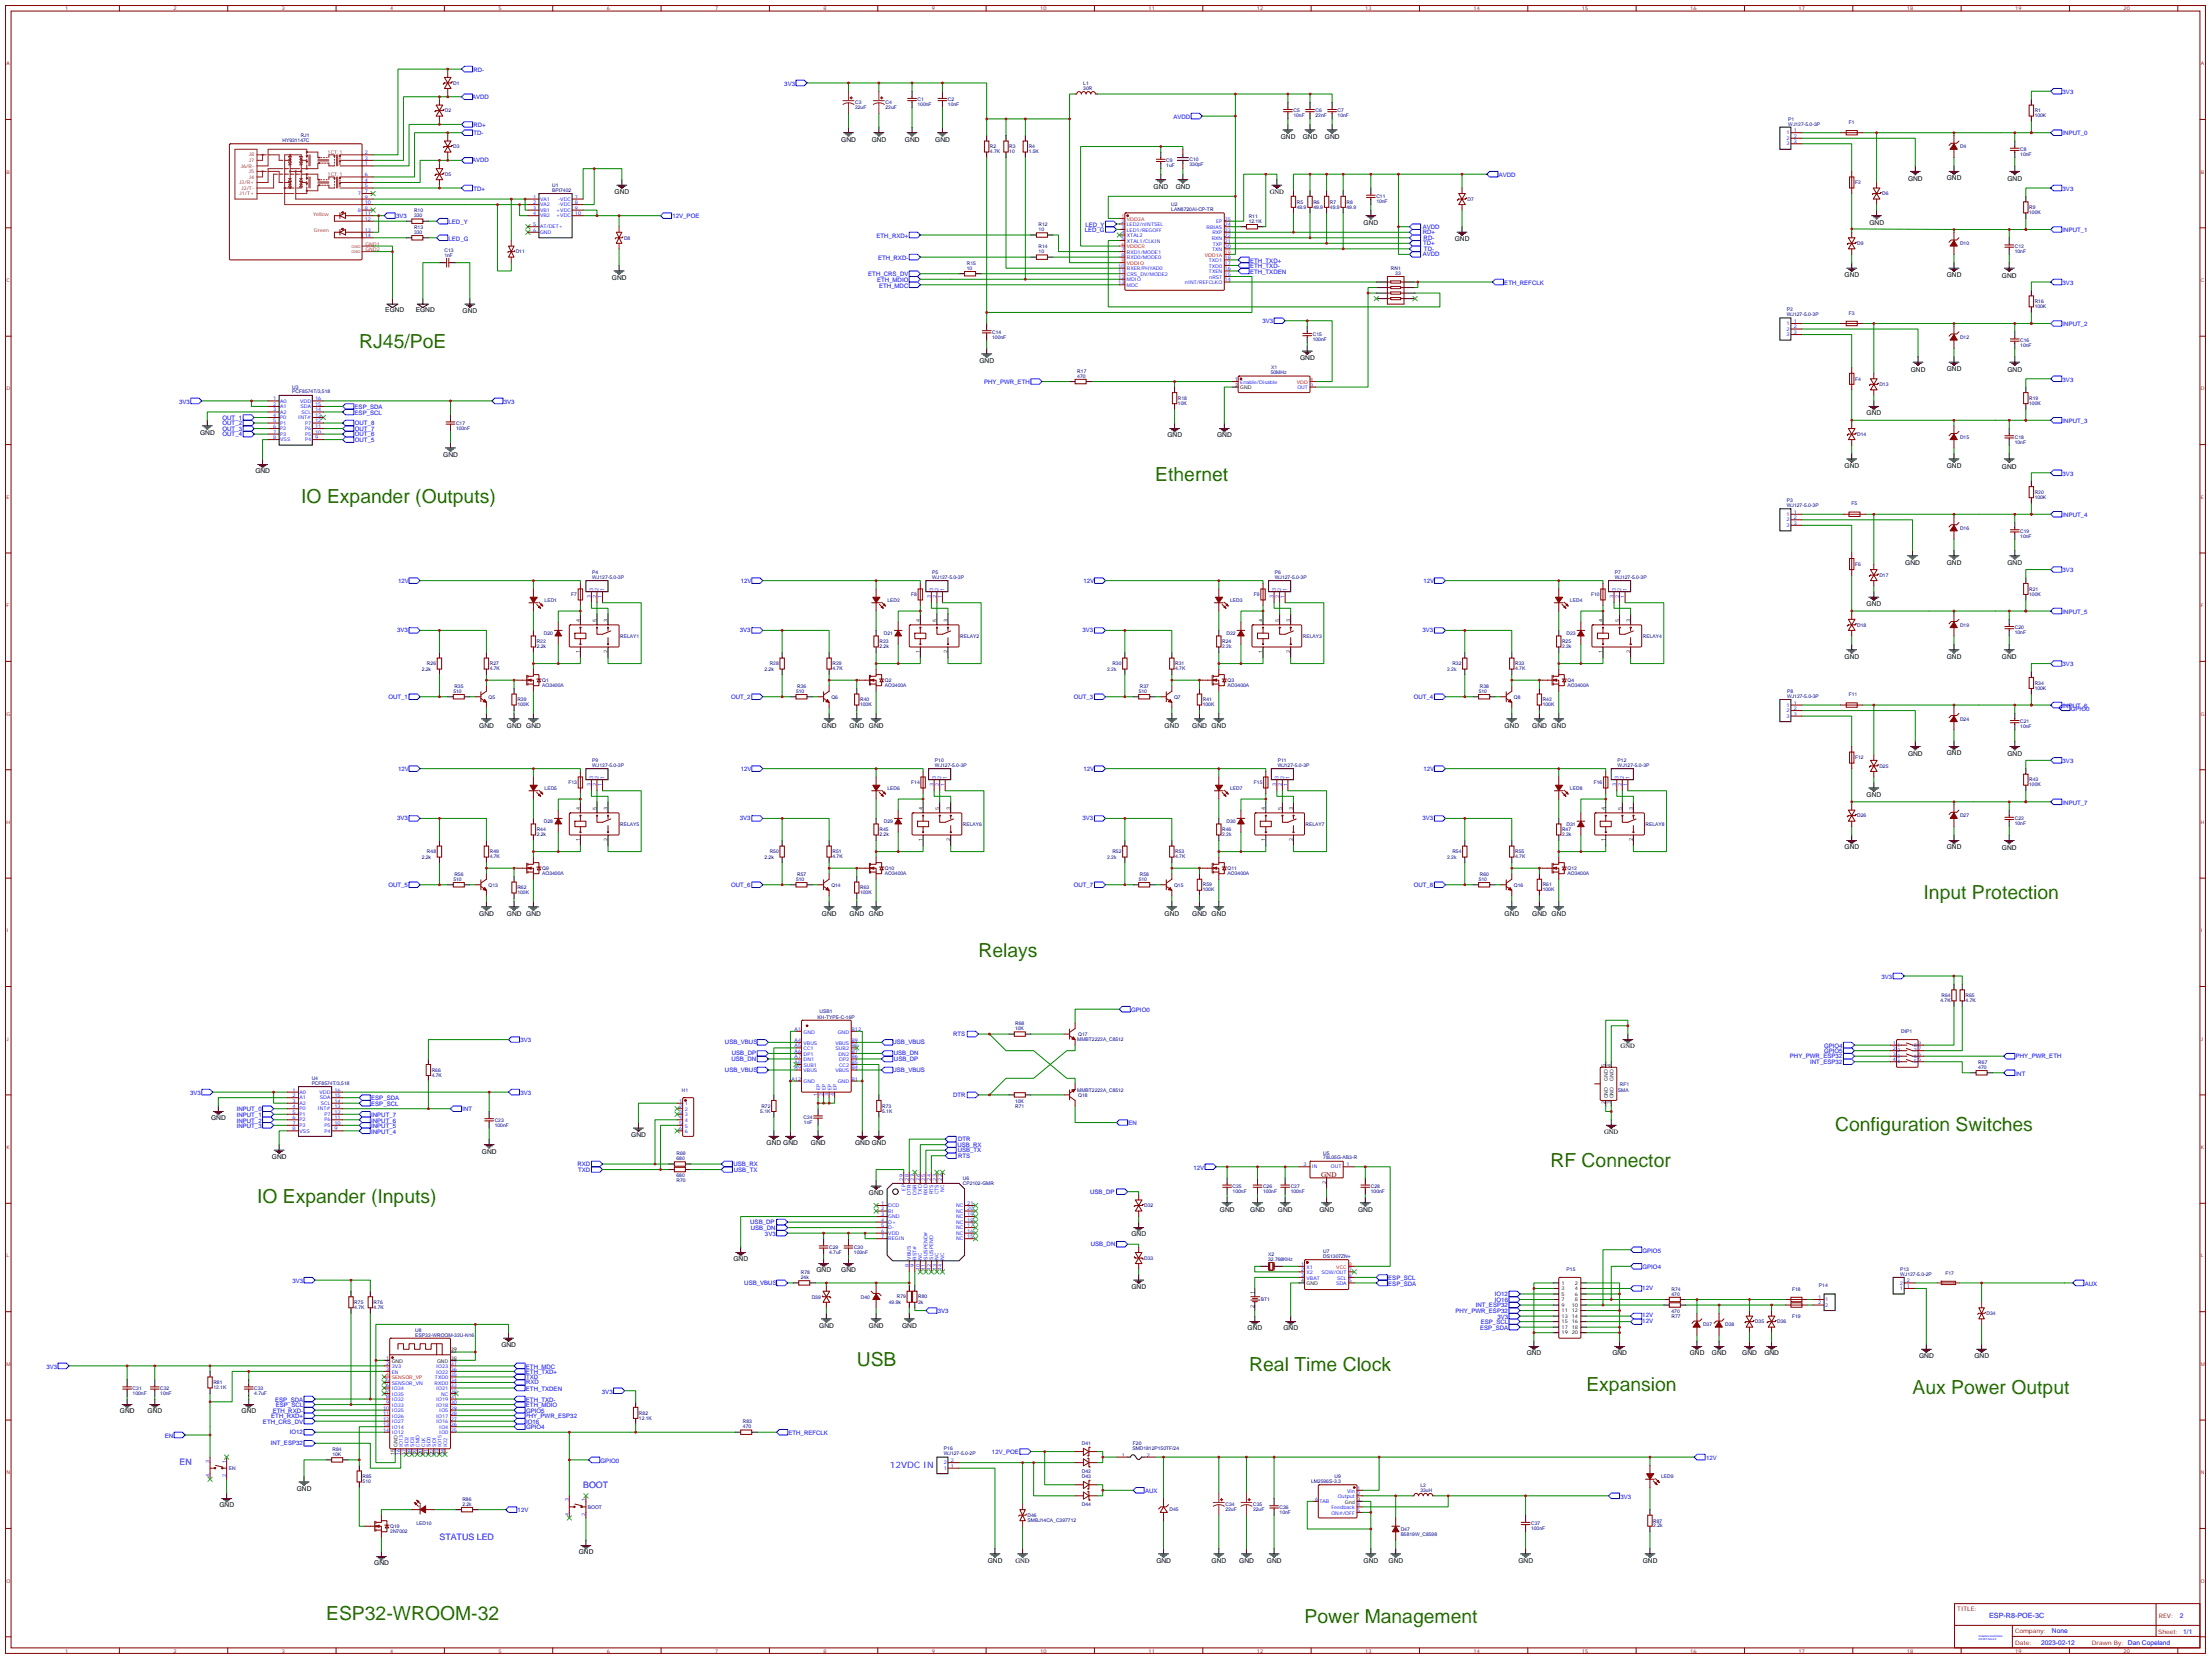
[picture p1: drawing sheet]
<svg xmlns="http://www.w3.org/2000/svg" width="1411mm" height="1059mm" viewBox="0 0 1411 1059" stroke-linecap="round" stroke-linejoin="round" font-family="sans-serif">
<defs><g id="words">
<g font-size="12.3" fill="#360">
<text x="229" y="222">RJ45/PoE</text>
<text x="737" y="307">Ethernet</text>
<text x="192" y="321">IO Expander (Outputs)</text>
<text x="1228" y="573">Input Protection</text>
<text x="624" y="610">Relays</text>
<text x="1171" y="721">Configuration Switches</text>
<text x="990" y="744">RF Connector</text>
<text x="164" y="767">IO Expander (Inputs)</text>
<text x="547" y="871">USB</text>
<text x="797" y="875">Real Time Clock</text>
<text x="1012" y="887">Expansion</text>
<text x="1221" y="889">Aux Power Output</text>
<text x="208" y="1034">ESP32-WROOM-32</text>
<text x="833" y="1035">Power Management</text>
</g>
<g font-size="5.6" fill="#00f">
<text x="115" y="935">EN</text>
<text x="568" y="937">12VDC IN</text>
<text x="372" y="949">BOOT</text>
<text x="280" y="982">STATUS LED</text>
</g>
<text font-size="4.6" fill="#800" x="843" y="751">GND</text>
<text font-size="4.6" fill="#00f" x="1270" y="1032">ESP-R8-POE-3C</text>
<g font-size="4.2">
<text x="817" y="89">GND</text>
<text x="831" y="89">GND</text>
<text x="846" y="89">GND</text>
<text x="537" y="90">GND</text>
<text x="556" y="90">GND</text>
<text x="577" y="90">GND</text>
<text x="597" y="90">GND</text>
<text x="1218" y="116">GND</text>
<text x="1242" y="115">GND</text>
<text x="1281" y="116">GND</text>
<text x="392" y="124">GND</text>
<text x="736" y="120">GND</text>
<text x="750" y="120">GND</text>
<text x="810" y="124">GND</text>
<text x="870" y="143">GND</text>
<text x="1193" y="143">GND</text>
<text x="929" y="154">GND</text>
<text x="391" y="179">GND</text>
<text x="1177" y="177">GND</text>
<text x="1242" y="177">GND</text>
<text x="1278" y="177">GND</text>
<text x="246" y="199">EGND</text>
<text x="265" y="199">EGND</text>
<text x="295" y="200">GND</text>
<text x="625" y="231">GND</text>
<text x="830" y="230">GND</text>
<text x="1219" y="237">GND</text>
<text x="1242" y="237">GND</text>
<text x="1281" y="237">GND</text>
<text x="1191" y="265">GND</text>
<text x="128" y="277">GND</text>
<text x="745" y="279">GND</text>
<text x="777" y="279">GND</text>
<text x="283" y="291">GND</text>
<text x="1177" y="298">GND</text>
<text x="1242" y="298">GND</text>
<text x="1278" y="299">GND</text>
<text x="163" y="302">GND</text>
<text x="1216" y="361">GND</text>
<text x="1242" y="360">GND</text>
<text x="1281" y="361">GND</text>
<text x="1191" y="387">GND</text>
<text x="1177" y="420">GND</text>
<text x="1242" y="420">GND</text>
<text x="1278" y="421">GND</text>
<text x="306" y="464">GND</text>
<text x="323" y="464">GND GND</text>
<text x="525" y="464">GND</text>
<text x="542" y="464">GND GND</text>
<text x="743" y="464">GND</text>
<text x="761" y="464">GND GND</text>
<text x="960" y="464">GND</text>
<text x="978" y="464">GND GND</text>
<text x="1218" y="482">GND</text>
<text x="1242" y="482">GND</text>
<text x="1281" y="482">GND</text>
<text x="1191" y="508">GND</text>
<text x="1177" y="542">GND</text>
<text x="1242" y="542">GND</text>
<text x="1278" y="542">GND</text>
<text x="306" y="584">GND</text>
<text x="323" y="584">GND GND</text>
<text x="525" y="584">GND</text>
<text x="542" y="584">GND GND</text>
<text x="743" y="584">GND</text>
<text x="761" y="584">GND GND</text>
<text x="960" y="584">GND</text>
<text x="978" y="584">GND GND</text>
<text x="1034" y="669">GND</text>
<text x="135" y="715">GND</text>
<text x="403" y="725">GND</text>
<text x="1024" y="724">GND</text>
<text x="489" y="731">GND GND</text>
<text x="518" y="731">GND</text>
<text x="546" y="731">GND GND</text>
<text x="308" y="736">GND</text>
<text x="174" y="739">GND</text>
<text x="555" y="762">GND</text>
<text x="779" y="773">GND</text>
<text x="798" y="773">GND</text>
<text x="816" y="773">GND</text>
<text x="842" y="773">GND</text>
<text x="867" y="773">GND</text>
<text x="722" y="789">GND</text>
<text x="468" y="805">GND</text>
<text x="521" y="812">GND</text>
<text x="537" y="812">GND</text>
<text x="722" y="822">GND</text>
<text x="523" y="847">GND</text>
<text x="555" y="847">GND</text>
<text x="576" y="847">GND</text>
<text x="796" y="849">GND</text>
<text x="819" y="849">GND</text>
<text x="320" y="859">GND</text>
<text x="974" y="865">GND</text>
<text x="1029" y="865">GND</text>
<text x="1078" y="865">GND</text>
<text x="1093" y="865">GND</text>
<text x="1112" y="865">GND</text>
<text x="1126" y="865">GND</text>
<text x="1225" y="866">GND</text>
<text x="1260" y="866">GND</text>
<text x="77" y="902">GND</text>
<text x="94" y="902">GND</text>
<text x="154" y="902">GND</text>
<text x="189" y="951">GND</text>
<text x="140" y="962">GND</text>
<text x="369" y="992">GND</text>
<text x="239" y="999">GND</text>
<text x="630" y="997">GND</text>
<text x="648" y="997">GND</text>
<text x="738" y="997">GND</text>
<text x="773" y="997">GND</text>
<text x="791" y="997">GND</text>
<text x="809" y="997">GND</text>
<text x="870" y="997">GND</text>
<text x="886" y="997">GND</text>
<text x="969" y="997">GND</text>
<text x="1048" y="997">GND</text>
</g>
<g font-size="4.2" fill="#00f">
<text x="1391" y="1032">2</text>
<text x="1310" y="1042">None</text>
<text x="1303" y="1050">2023-02-12</text>
</g>
<g font-size="3.9" fill="#00f">
<text x="302" y="46">RD-</text>
<text x="501" y="55">3V3</text>
<text x="1316" y="60">3V3</text>
<text x="301" y="63">AVDD</text>
<text x="749" y="76">AVDD</text>
<text x="302" y="81">RD+</text>
<text x="302" y="86">TD-</text>
<text x="1316" y="86">INPUT_0</text>
<text x="301" y="104">AVDD</text>
<text x="957" y="113">AVDD</text>
<text x="302" y="122">TD+</text>
<text x="1316" y="122">3V3</text>
<text x="253" y="139">3V3</text>
<text x="286" y="143">LED_Y</text>
<text x="429" y="139">12V_POE</text>
<text x="692" y="148">LED_G</text>
<text x="693" y="145">LED_Y</text>
<text x="908" y="146">AVDD</text>
<text x="908" y="149">RD+</text>
<text x="1316" y="148">INPUT_1</text>
<text x="286" y="153">LED_G</text>
<text x="559" y="152">ETH_RXD+</text>
<text x="909" y="153">RD-</text>
<text x="908" y="157">TD+</text>
<text x="909" y="160">TD-</text>
<text x="560" y="166">ETH_RXD-</text>
<text x="798" y="168">ETH_TXD+</text>
<text x="908" y="164">AVDD</text>
<text x="798" y="171">ETH_TXD-</text>
<text x="554" y="176">ETH_CRS_DV</text>
<text x="560" y="180">ETH_MDIO</text>
<text x="798" y="175">ETH_TXDEN</text>
<text x="561" y="183">ETH_MDC</text>
<text x="960" y="182">ETH_REFCLK</text>
<text x="1316" y="182">3V3</text>
<text x="806" y="206">3V3</text>
<text x="1316" y="208">INPUT_2</text>
<text x="628" y="245">PHY_PWR_ETH</text>
<text x="1316" y="243">3V3</text>
<text x="114" y="258">3V3</text>
<text x="322" y="258">3V3</text>
<text x="226" y="261">ESP_SDA</text>
<text x="142" y="268">OUT_1</text>
<text x="226" y="265">ESP_SCL</text>
<text x="1316" y="270">INPUT_3</text>
<text x="142" y="271">OUT_2</text>
<text x="142" y="275">OUT_3</text>
<text x="226" y="275">OUT_7</text>
<text x="226" y="271">OUT_8</text>
<text x="142" y="278">OUT_4</text>
<text x="226" y="282">OUT_5</text>
<text x="226" y="278">OUT_6</text>
<text x="1316" y="303">3V3</text>
<text x="1316" y="330">INPUT_4</text>
<text x="1316" y="365">3V3</text>
<text x="254" y="372">12V</text>
<text x="473" y="372">12V</text>
<text x="692" y="372">12V</text>
<text x="908" y="372">12V</text>
<text x="1316" y="392">INPUT_5</text>
<text x="253" y="403">3V3</text>
<text x="472" y="403">3V3</text>
<text x="691" y="403">3V3</text>
<text x="908" y="403">3V3</text>
<text x="1316" y="425">3V3</text>
<text x="248" y="446">OUT_1</text>
<text x="467" y="446">OUT_2</text>
<text x="685" y="446">OUT_3</text>
<text x="902" y="446">OUT_4</text>
<text x="1316" y="452">INPUT_6</text>
<text x="1322" y="453">GPIO0</text>
<text x="254" y="492">12V</text>
<text x="473" y="492">12V</text>
<text x="692" y="492">12V</text>
<text x="908" y="492">12V</text>
<text x="1316" y="487">3V3</text>
<text x="1316" y="513">INPUT_7</text>
<text x="253" y="523">3V3</text>
<text x="472" y="523">3V3</text>
<text x="691" y="523">3V3</text>
<text x="908" y="523">3V3</text>
<text x="248" y="566">OUT_5</text>
<text x="467" y="566">OUT_6</text>
<text x="685" y="566">OUT_7</text>
<text x="902" y="566">OUT_8</text>
<text x="1201" y="624">3V3</text>
<text x="722" y="646">GPIO0</text>
<text x="332" y="665">3V3</text>
<text x="608" y="661">RTS</text>
<text x="463" y="666">USB_VBUS</text>
<text x="570" y="666">USB_VBUS</text>
<text x="1164" y="669">GPIO4</text>
<text x="467" y="677">USB_DN</text>
<text x="467" y="673">USB_DP</text>
<text x="570" y="673">USB_DN</text>
<text x="571" y="677">USB_DP</text>
<text x="1142" y="675">PHY_PWR_ESP32</text>
<text x="1164" y="672">GPIO5</text>
<text x="1287" y="675">PHY_PWR_ETH</text>
<text x="463" y="684">USB_VBUS</text>
<text x="570" y="684">USB_VBUS</text>
<text x="1155" y="679">INT_ESP32</text>
<text x="1286" y="686">INT</text>
<text x="121" y="698">3V3</text>
<text x="332" y="698">3V3</text>
<text x="608" y="700">DTR</text>
<text x="237" y="702">ESP_SDA</text>
<text x="237" y="706">ESP_SCL</text>
<text x="151" y="709">INPUT_0</text>
<text x="151" y="713">INPUT_1</text>
<text x="237" y="713">INPUT_7</text>
<text x="295" y="709">INT</text>
<text x="151" y="716">INPUT_2</text>
<text x="151" y="720">INPUT_3</text>
<text x="237" y="716">INPUT_6</text>
<text x="237" y="720">INPUT_5</text>
<text x="720" y="718">EN</text>
<text x="237" y="723">INPUT_4</text>
<text x="611" y="732">USB_RX</text>
<text x="611" y="728">DTR</text>
<text x="611" y="735">USB_TX</text>
<text x="369" y="744">RXD</text>
<text x="468" y="744">USB_RX</text>
<text x="612" y="739">RTS</text>
<text x="369" y="747">TXD</text>
<text x="468" y="748">USB_TX</text>
<text x="762" y="746">12V</text>
<text x="696" y="762">USB_DP</text>
<text x="479" y="781">USB_DP</text>
<text x="479" y="784">USB_DN</text>
<text x="488" y="788">3V3</text>
<text x="696" y="795">USB_DN</text>
<text x="1048" y="799">GPIO5</text>
<text x="1048" y="810">GPIO4</text>
<text x="187" y="818">3V3</text>
<text x="475" y="820">USB_VBUS</text>
<text x="886" y="820">ESP_SDA</text>
<text x="886" y="817">ESP_SCL</text>
<text x="1331" y="820">AUX</text>
<text x="954" y="827">IO12</text>
<text x="1048" y="823">12V</text>
<text x="942" y="834">INT_ESP32</text>
<text x="954" y="831">IO16</text>
<text x="598" y="838">3V3</text>
<text x="929" y="838">PHY_PWR_ESP32</text>
<text x="945" y="845">ESP_SCL</text>
<text x="956" y="841">3V3</text>
<text x="1048" y="840">12V</text>
<text x="1048" y="844">12V</text>
<text x="945" y="848">ESP_SDA</text>
<text x="30" y="873">3V3</text>
<text x="336" y="873">ETH_MDC</text>
<text x="336" y="877">ETH_TXD+</text>
<text x="336" y="880">TXD</text>
<text x="336" y="887">ETH_TXDEN</text>
<text x="336" y="883">RXD</text>
<text x="384" y="889">3V3</text>
<text x="176" y="894">ESP_SDA</text>
<text x="176" y="898">ESP_SCL</text>
<text x="336" y="898">ETH_MDIO</text>
<text x="336" y="894">ETH_TXD-</text>
<text x="173" y="905">ETH_RXD+</text>
<text x="174" y="901">ETH_RXD-</text>
<text x="335" y="905">PHY_PWR_ESP32</text>
<text x="336" y="901">GPIO5</text>
<text x="168" y="908">ETH_CRS_DV</text>
<text x="336" y="912">GPIO4</text>
<text x="336" y="908">IO16</text>
<text x="105" y="917">EN</text>
<text x="185" y="915">IO12</text>
<text x="503" y="915">ETH_REFCLK</text>
<text x="173" y="922">INT_ESP32</text>
<text x="633" y="928">12V_POE</text>
<text x="383" y="933">GPIO0</text>
<text x="1089" y="931">12V</text>
<text x="731" y="952">AUX</text>
<text x="1034" y="956">3V3</text>
<text x="330" y="965">12V</text>
</g>
<g font-size="3.9" fill="#800">
<text x="1249" y="1028">TITLE:</text>
<text x="1378" y="1032">REV:</text>
<text x="1286" y="1042">Company:</text>
<text x="1377" y="1042">Sheet: 1/1</text>
<text x="1286" y="1050">Date:</text>
<text x="1335" y="1050">Drawn By: Dan Copeland</text>
</g>
<g font-size="3.2" fill="#800">
<text x="42" y="7">1</text>
<text x="111" y="7">2</text>
<text x="180" y="7">3</text>
<text x="249" y="7">4</text>
<text x="318" y="7">5</text>
<text x="387" y="7">6</text>
<text x="456" y="7">7</text>
<text x="526" y="7">8</text>
<text x="595" y="7">9</text>
<text x="664" y="7">10</text>
<text x="733" y="7">11</text>
<text x="802" y="7">12</text>
<text x="871" y="7">13</text>
<text x="941" y="7">14</text>
<text x="1010" y="7">15</text>
<text x="1079" y="7">16</text>
<text x="1148" y="7">17</text>
<text x="1217" y="7">18</text>
<text x="1286" y="7">19</text>
<text x="1355" y="7">20</text>
<text x="4" y="42">A</text>
<text x="1405" y="42">A</text>
<text x="4" y="111">B</text>
<text x="1405" y="111">B</text>
<text x="4" y="180">C</text>
<text x="1405" y="180">C</text>
<text x="4" y="249">D</text>
<text x="1405" y="249">D</text>
<text x="4" y="318">E</text>
<text x="1405" y="318">E</text>
<text x="4" y="387">F</text>
<text x="1405" y="387">F</text>
<text x="4" y="456">G</text>
<text x="1405" y="456">G</text>
<text x="4" y="526">H</text>
<text x="1405" y="526">H</text>
<text x="4" y="595">I</text>
<text x="1405" y="595">I</text>
<text x="4" y="664">J</text>
<text x="1405" y="664">J</text>
<text x="4" y="733">K</text>
<text x="1405" y="733">K</text>
<text x="4" y="802">L</text>
<text x="1405" y="802">L</text>
<text x="4" y="871">M</text>
<text x="1405" y="871">M</text>
<text x="4" y="941">N</text>
<text x="1405" y="941">N</text>
<text x="4" y="1010">O</text>
<text x="1405" y="1010">O</text>
<text x="42" y="1054">1</text>
<text x="111" y="1054">2</text>
<text x="180" y="1054">3</text>
<text x="249" y="1054">4</text>
<text x="318" y="1054">5</text>
<text x="387" y="1054">6</text>
<text x="456" y="1054">7</text>
<text x="526" y="1054">8</text>
<text x="595" y="1054">9</text>
<text x="664" y="1054">10</text>
<text x="733" y="1054">11</text>
<text x="802" y="1054">12</text>
<text x="871" y="1054">13</text>
<text x="941" y="1054">14</text>
<text x="1010" y="1054">15</text>
<text x="1079" y="1054">16</text>
<text x="1148" y="1054">17</text>
<text x="1217" y="1054">18</text>
<text x="1286" y="1054">19</text>
<text x="1355" y="1054">20</text>
</g>
<g font-size="3.2" fill="#000080">
<text x="289" y="54">D1</text>
<text x="691" y="57">30R</text>
<text x="691" y="54">L1</text>
<text x="586" y="65">C1</text>
<text x="605" y="65">C2</text>
<text x="284" y="72">D2</text>
<text x="546" y="70">22uF</text>
<text x="546" y="67">C3</text>
<text x="565" y="70">22uF</text>
<text x="565" y="67">C4</text>
<text x="586" y="68">100nF</text>
<text x="605" y="68">10nF</text>
<text x="825" y="72">C5</text>
<text x="840" y="72">C6</text>
<text x="854" y="72">C7</text>
<text x="1299" y="72">R1</text>
<text x="825" y="75">10nF</text>
<text x="840" y="75">22nF</text>
<text x="854" y="75">10nF</text>
<text x="1141" y="77">P1</text>
<text x="1299" y="75">100K</text>
<text x="1141" y="80">WJ127-5.0-3P</text>
<text x="1180" y="79">F1</text>
<text x="192" y="87">RJ1</text>
<text x="180" y="91">HY931147C</text>
<text x="289" y="95">D3</text>
<text x="632" y="95">R2</text>
<text x="644" y="95">R3</text>
<text x="657" y="95">R4</text>
<text x="1251" y="95">D4</text>
<text x="632" y="98">4.7K</text>
<text x="644" y="98">10</text>
<text x="657" y="98">1.5K</text>
<text x="1289" y="100">10nF</text>
<text x="1289" y="96">C8</text>
<text x="744" y="107">1uF</text>
<text x="744" y="103">C9</text>
<text x="759" y="106">330pF</text>
<text x="759" y="103">C10</text>
<text x="284" y="112">D5</text>
<text x="352" y="119">U1</text>
<text x="1184" y="118">F2</text>
<text x="352" y="122">BPI7402</text>
<text x="1201" y="125">D6</text>
<text x="748" y="132">U2</text>
<text x="828" y="130">R5</text>
<text x="838" y="130">R6</text>
<text x="849" y="130">R7</text>
<text x="859" y="130">R8</text>
<text x="878" y="130">10nF</text>
<text x="878" y="126">C11</text>
<text x="937" y="128">D7</text>
<text x="264" y="135">R10</text>
<text x="748" y="135">LAN8720AI-CP-TR</text>
<text x="828" y="133">49.9</text>
<text x="838" y="133">49.9</text>
<text x="849" y="133">49.9</text>
<text x="859" y="133">49.9</text>
<text x="1295" y="137">100K</text>
<text x="1295" y="133">R9</text>
<text x="264" y="139">330</text>
<text x="797" y="142">12.1K</text>
<text x="797" y="139">R11</text>
<text x="264" y="149">330</text>
<text x="264" y="146">R13</text>
<text x="663" y="147">10</text>
<text x="663" y="144">R12</text>
<text x="398" y="153">D8</text>
<text x="284" y="161">C13</text>
<text x="329" y="162">D11</text>
<text x="663" y="162">10</text>
<text x="663" y="158">R14</text>
<text x="1185" y="156">D9</text>
<text x="1251" y="156">D10</text>
<text x="1286" y="161">10nF</text>
<text x="1286" y="158">C12</text>
<text x="284" y="164">1nF</text>
<text x="617" y="172">10</text>
<text x="617" y="169">R15</text>
<text x="888" y="172">RN1</text>
<text x="891" y="175">33</text>
<text x="1299" y="196">100K</text>
<text x="1299" y="193">R16</text>
<text x="1140" y="202">WJ127-5.0-3P</text>
<text x="1140" y="199">P2</text>
<text x="1180" y="201">F3</text>
<text x="633" y="213">C14</text>
<text x="838" y="215">C15</text>
<text x="633" y="216">100nF</text>
<text x="838" y="218">100nF</text>
<text x="1251" y="216">D12</text>
<text x="1289" y="221">10nF</text>
<text x="1289" y="218">C16</text>
<text x="688" y="238">R17</text>
<text x="811" y="239">50MHz</text>
<text x="811" y="236">X1</text>
<text x="688" y="241">470</text>
<text x="1184" y="243">F4</text>
<text x="187" y="251">PCF8574T/3,518</text>
<text x="187" y="248">U3</text>
<text x="1199" y="246">D13</text>
<text x="752" y="255">R18</text>
<text x="1295" y="255">R19</text>
<text x="752" y="258">10K</text>
<text x="1295" y="258">100K</text>
<text x="291" y="274">100nF</text>
<text x="291" y="271">C17</text>
<text x="1185" y="278">D14</text>
<text x="1251" y="280">D15</text>
<text x="1286" y="280">C18</text>
<text x="1286" y="283">10nF</text>
<text x="1299" y="315">R20</text>
<text x="1140" y="323">WJ127-5.0-3P</text>
<text x="1140" y="320">P3</text>
<text x="1182" y="322">F5</text>
<text x="1299" y="318">100K</text>
<text x="1251" y="338">D16</text>
<text x="1289" y="340">C19</text>
<text x="1289" y="343">10nF</text>
<text x="1184" y="361">F6</text>
<text x="378" y="369">WJ127-5.0-3P</text>
<text x="378" y="366">P4</text>
<text x="595" y="369">WJ127-5.0-3P</text>
<text x="595" y="366">P5</text>
<text x="814" y="369">WJ127-5.0-3P</text>
<text x="814" y="366">P6</text>
<text x="1031" y="369">WJ127-5.0-3P</text>
<text x="1031" y="366">P7</text>
<text x="1199" y="368">D17</text>
<text x="1295" y="377">R21</text>
<text x="348" y="384">LED1</text>
<text x="365" y="380">F7</text>
<text x="566" y="384">LED2</text>
<text x="582" y="380">F8</text>
<text x="785" y="384">LED3</text>
<text x="800" y="380">F9</text>
<text x="1002" y="384">LED4</text>
<text x="1015" y="380">F10</text>
<text x="1295" y="380">100K</text>
<text x="1185" y="400">D18</text>
<text x="1251" y="400">D19</text>
<text x="1286" y="402">C20</text>
<text x="347" y="405">D20</text>
<text x="396" y="407">RELAY1</text>
<text x="564" y="405">D21</text>
<text x="613" y="407">RELAY2</text>
<text x="783" y="405">D22</text>
<text x="831" y="407">RELAY3</text>
<text x="1000" y="405">D23</text>
<text x="1048" y="407">RELAY4</text>
<text x="1286" y="405">10nF</text>
<text x="343" y="414">2.2k</text>
<text x="343" y="410">R22</text>
<text x="561" y="414">2.2k</text>
<text x="561" y="410">R23</text>
<text x="780" y="414">2.2k</text>
<text x="780" y="410">R24</text>
<text x="997" y="414">2.2k</text>
<text x="997" y="410">R25</text>
<text x="273" y="425">R26</text>
<text x="313" y="424">R27</text>
<text x="491" y="425">R28</text>
<text x="531" y="424">R29</text>
<text x="710" y="425">R30</text>
<text x="750" y="424">R31</text>
<text x="927" y="425">R32</text>
<text x="967" y="424">R33</text>
<text x="269" y="428">2.2k</text>
<text x="313" y="428">4.7K</text>
<text x="488" y="428">2.2k</text>
<text x="531" y="428">4.7K</text>
<text x="707" y="428">2.2k</text>
<text x="750" y="428">4.7K</text>
<text x="924" y="428">2.2k</text>
<text x="967" y="428">4.7K</text>
<text x="346" y="435">Q1</text>
<text x="565" y="435">Q2</text>
<text x="784" y="435">Q3</text>
<text x="1000" y="435">Q4</text>
<text x="1299" y="437">R34</text>
<text x="289" y="442">510</text>
<text x="290" y="439">R35</text>
<text x="346" y="438">AO3400A</text>
<text x="508" y="442">510</text>
<text x="509" y="439">R36</text>
<text x="565" y="438">AO3400A</text>
<text x="727" y="442">510</text>
<text x="727" y="439">R37</text>
<text x="784" y="438">AO3400A</text>
<text x="944" y="442">510</text>
<text x="944" y="439">R38</text>
<text x="1000" y="438">AO3400A</text>
<text x="1141" y="442">P8</text>
<text x="1299" y="440">100K</text>
<text x="312" y="446">Q5</text>
<text x="330" y="447">R39</text>
<text x="531" y="446">Q6</text>
<text x="549" y="447">R40</text>
<text x="749" y="446">Q7</text>
<text x="768" y="447">R41</text>
<text x="966" y="446">Q8</text>
<text x="985" y="447">R42</text>
<text x="1141" y="445">WJ127-5.0-3P</text>
<text x="1180" y="444">F11</text>
<text x="330" y="450">100K</text>
<text x="549" y="450">100K</text>
<text x="768" y="450">100K</text>
<text x="985" y="450">100K</text>
<text x="1251" y="460">D24</text>
<text x="1289" y="462">C21</text>
<text x="1289" y="465">10nF</text>
<text x="1184" y="484">F12</text>
<text x="378" y="489">WJ127-5.0-3P</text>
<text x="378" y="486">P9</text>
<text x="597" y="489">WJ127-5.0-3P</text>
<text x="597" y="486">P10</text>
<text x="815" y="489">WJ127-5.0-3P</text>
<text x="815" y="486">P11</text>
<text x="1032" y="489">WJ127-5.0-3P</text>
<text x="1032" y="486">P12</text>
<text x="1199" y="490">D25</text>
<text x="348" y="504">LED5</text>
<text x="363" y="500">F13</text>
<text x="566" y="504">LED6</text>
<text x="582" y="500">F14</text>
<text x="785" y="504">LED7</text>
<text x="800" y="500">F15</text>
<text x="1002" y="504">LED8</text>
<text x="1017" y="500">F16</text>
<text x="1295" y="502">100K</text>
<text x="1295" y="498">R43</text>
<text x="1185" y="521">D26</text>
<text x="1251" y="521">D27</text>
<text x="347" y="525">D28</text>
<text x="396" y="527">RELAY5</text>
<text x="564" y="525">D29</text>
<text x="615" y="527">RELAY6</text>
<text x="783" y="525">D30</text>
<text x="833" y="527">RELAY7</text>
<text x="1000" y="527">D31</text>
<text x="1050" y="527">RELAY8</text>
<text x="1286" y="526">10nF</text>
<text x="1286" y="523">C22</text>
<text x="343" y="533">2.2k</text>
<text x="343" y="530">R44</text>
<text x="561" y="533">2.2k</text>
<text x="561" y="530">R45</text>
<text x="780" y="533">2.2k</text>
<text x="780" y="530">R46</text>
<text x="997" y="533">2.2k</text>
<text x="997" y="530">R47</text>
<text x="273" y="544">R48</text>
<text x="313" y="544">R49</text>
<text x="491" y="544">R50</text>
<text x="531" y="544">R51</text>
<text x="710" y="544">R52</text>
<text x="750" y="544">R53</text>
<text x="927" y="544">R54</text>
<text x="967" y="544">R55</text>
<text x="269" y="548">2.2k</text>
<text x="313" y="548">4.7K</text>
<text x="488" y="548">2.2k</text>
<text x="531" y="548">4.7K</text>
<text x="707" y="548">2.2k</text>
<text x="750" y="548">4.7K</text>
<text x="924" y="548">2.2k</text>
<text x="967" y="548">4.7K</text>
<text x="346" y="555">Q9</text>
<text x="565" y="555">Q10</text>
<text x="784" y="555">Q11</text>
<text x="1000" y="555">Q12</text>
<text x="289" y="562">510</text>
<text x="290" y="559">R56</text>
<text x="346" y="558">AO3400A</text>
<text x="508" y="562">510</text>
<text x="509" y="559">R57</text>
<text x="565" y="558">AO3400A</text>
<text x="727" y="562">510</text>
<text x="727" y="559">R58</text>
<text x="784" y="558">AO3400A</text>
<text x="944" y="562">510</text>
<text x="944" y="559">R60</text>
<text x="1000" y="558">AO3400A</text>
<text x="312" y="566">Q13</text>
<text x="330" y="567">R62</text>
<text x="531" y="566">Q14</text>
<text x="549" y="567">R63</text>
<text x="749" y="566">Q15</text>
<text x="768" y="569">100K</text>
<text x="768" y="566">R59</text>
<text x="966" y="566">Q16</text>
<text x="985" y="569">100K</text>
<text x="985" y="566">R61</text>
<text x="330" y="570">100K</text>
<text x="549" y="570">100K</text>
<text x="1238" y="639">4.7K</text>
<text x="1239" y="636">R64</text>
<text x="1254" y="639">4.7K</text>
<text x="1254" y="636">R65</text>
<text x="523" y="646">USB1</text>
<text x="522" y="650">KH-TYPE-C-16P</text>
<text x="648" y="657">10K</text>
<text x="648" y="654">R68</text>
<text x="1213" y="659">DIP1</text>
<text x="688" y="664">MMBT2222A_C8512</text>
<text x="688" y="661">Q17</text>
<text x="276" y="684">R66</text>
<text x="1263" y="682">470</text>
<text x="1263" y="679">R67</text>
<text x="199" y="689">U4</text>
<text x="276" y="687">4.7K</text>
<text x="199" y="692">PCF8574T/3,518</text>
<text x="1034" y="693">RF1</text>
<text x="435" y="697">H1</text>
<text x="688" y="697">MMBT2222A_C8512</text>
<text x="688" y="700">Q18</text>
<text x="1033" y="697">SMA</text>
<text x="486" y="707">R72</text>
<text x="563" y="707">R73</text>
<text x="648" y="703">10K</text>
<text x="648" y="707">R71</text>
<text x="485" y="710">5.1K</text>
<text x="513" y="714">C24</text>
<text x="563" y="710">5.1K</text>
<text x="316" y="719">100nF</text>
<text x="316" y="716">C23</text>
<text x="513" y="717">1nF</text>
<text x="432" y="737">R69</text>
<text x="845" y="737">U5</text>
<text x="432" y="740">680</text>
<text x="845" y="740">78L05G-AB3-R</text>
<text x="432" y="751">680</text>
<text x="432" y="754">R70</text>
<text x="614" y="756">CP2102-GMR</text>
<text x="614" y="752">U6</text>
<text x="787" y="761">100nF</text>
<text x="787" y="758">C25</text>
<text x="806" y="761">100nF</text>
<text x="806" y="758">C26</text>
<text x="824" y="761">100nF</text>
<text x="824" y="758">C27</text>
<text x="875" y="761">100nF</text>
<text x="875" y="758">C28</text>
<text x="730" y="770">D32</text>
<text x="529" y="797">C29</text>
<text x="545" y="797">C30</text>
<text x="529" y="800">4.7uF</text>
<text x="545" y="800">100nF</text>
<text x="730" y="804">D33</text>
<text x="809" y="801">X2</text>
<text x="845" y="803">DS1307ZN+</text>
<text x="845" y="799">U7</text>
<text x="809" y="804">32.768KHz</text>
<text x="511" y="816">24k</text>
<text x="511" y="813">R78</text>
<text x="1000" y="811">P15</text>
<text x="1213" y="814">WJ127-5.0-2P</text>
<text x="1213" y="811">P13</text>
<text x="1242" y="813">F17</text>
<text x="1161" y="821">P14</text>
<text x="1067" y="827">470</text>
<text x="1067" y="823">R74</text>
<text x="1144" y="823">F18</text>
<text x="226" y="832">R75</text>
<text x="238" y="832">R76</text>
<text x="518" y="829">D39</text>
<text x="549" y="828">D40</text>
<text x="567" y="832">49.9k</text>
<text x="572" y="828">R79</text>
<text x="586" y="832">2k</text>
<text x="586" y="828">R80</text>
<text x="805" y="830">BT1</text>
<text x="226" y="835">4.7K</text>
<text x="238" y="835">4.7K</text>
<text x="1067" y="837">470</text>
<text x="1268" y="839">D34</text>
<text x="1067" y="841">R77</text>
<text x="1120" y="844">D35</text>
<text x="1134" y="844">D36</text>
<text x="1144" y="841">F19</text>
<text x="265" y="850">U8</text>
<text x="1087" y="846">D37</text>
<text x="1101" y="846">D38</text>
<text x="265" y="853">ESP32-WROOM-32U-N16</text>
<text x="85" y="887">C31</text>
<text x="102" y="887">C32</text>
<text x="136" y="886">12.1K</text>
<text x="136" y="883">R81</text>
<text x="162" y="887">C33</text>
<text x="85" y="890">100nF</text>
<text x="102" y="890">10nF</text>
<text x="162" y="890">4.7uF</text>
<text x="408" y="906">12.1K</text>
<text x="408" y="903">R82</text>
<text x="474" y="911">470</text>
<text x="474" y="908">R83</text>
<text x="690" y="922">D41</text>
<text x="723" y="922">F20</text>
<text x="212" y="929">10K</text>
<text x="212" y="926">R84</text>
<text x="602" y="929">WJ127-5.0-2P</text>
<text x="602" y="925">P16</text>
<text x="723" y="925">SMD1812P150TF/24</text>
<text x="146" y="938">EN</text>
<text x="690" y="940">D42</text>
<text x="231" y="946">510</text>
<text x="231" y="943">R85</text>
<text x="690" y="943">D43</text>
<text x="837" y="946">LM2596S-3.3</text>
<text x="852" y="943">U9</text>
<text x="1060" y="943">LED9</text>
<text x="907" y="952">33uH</text>
<text x="907" y="948">L2</text>
<text x="295" y="957">R86</text>
<text x="295" y="961">2.2k</text>
<text x="375" y="963">BOOT</text>
<text x="690" y="961">D44</text>
<text x="746" y="964">D45</text>
<text x="782" y="964">22uF</text>
<text x="782" y="961">C34</text>
<text x="800" y="964">22uF</text>
<text x="800" y="961">C35</text>
<text x="817" y="966">10nF</text>
<text x="817" y="962">C36</text>
<text x="656" y="971">SMBJ14CA_C397712</text>
<text x="656" y="968">D46</text>
<text x="1055" y="971">R87</text>
<text x="249" y="975">Q19</text>
<text x="266" y="973">LED10</text>
<text x="894" y="977">D47</text>
<text x="977" y="976">100nF</text>
<text x="977" y="973">C37</text>
<text x="1055" y="974">2.2k</text>
<text x="249" y="978">2N7002</text>
<text x="894" y="980">B5819W_C8598</text>
</g>
<g font-size="3.2" fill="#00f">
<text x="1140" y="86">1</text>
<text x="1140" y="89">2</text>
<text x="1145" y="84">1</text>
<text x="1145" y="88">2</text>
<text x="1140" y="93">3</text>
<text x="1145" y="91">3</text>
<text x="233" y="98">2</text>
<text x="233" y="102">3</text>
<text x="233" y="105">1</text>
<text x="233" y="113">6</text>
<text x="233" y="116">4</text>
<text x="233" y="120">5</text>
<text x="228" y="125">7</text>
<text x="233" y="123">7</text>
<text x="233" y="127">9</text>
<text x="233" y="130">10</text>
<text x="340" y="127">1</text>
<text x="340" y="130">2</text>
<text x="345" y="128">VA1</text>
<text x="345" y="132">VA2</text>
<text x="356" y="128">-VDC</text>
<text x="356" y="132">-VDC</text>
<text x="367" y="127">7</text>
<text x="367" y="130">8</text>
<text x="228" y="135">8</text>
<text x="233" y="137">11</text>
<text x="233" y="134">8</text>
<text x="340" y="134">3</text>
<text x="340" y="137">4</text>
<text x="345" y="135">VB1</text>
<text x="355" y="135">+VDC</text>
<text x="367" y="134">9</text>
<text x="367" y="137">10</text>
<text x="233" y="141">12</text>
<text x="345" y="139">VB2</text>
<text x="355" y="139">+VDC</text>
<text x="716" y="143">2</text>
<text x="776" y="143">EP</text>
<text x="782" y="141">25</text>
<text x="233" y="148">13</text>
<text x="340" y="144">5</text>
<text x="340" y="148">6</text>
<text x="345" y="146">AT/DET+</text>
<text x="345" y="149">GND</text>
<text x="716" y="146">3</text>
<text x="716" y="150">4</text>
<text x="719" y="144">LED2/nINTSEL</text>
<text x="719" y="148">LED1/REGOFF</text>
<text x="770" y="146">RBIAS</text>
<text x="774" y="150">RXP</text>
<text x="782" y="148">23</text>
<text x="782" y="144">24</text>
<text x="233" y="151">14</text>
<text x="716" y="153">5</text>
<text x="719" y="151">XTAL2</text>
<text x="719" y="155">XTAL1/CLKIN</text>
<text x="773" y="153">RXN</text>
<text x="782" y="155">21</text>
<text x="782" y="151">22</text>
<text x="716" y="160">7</text>
<text x="719" y="162">RXD1/MODE1</text>
<text x="774" y="160">TXN</text>
<text x="774" y="157">TXP</text>
<text x="782" y="158">20</text>
<text x="716" y="164">8</text>
<text x="719" y="165">RXD0/MODE0</text>
<text x="772" y="167">TXD1</text>
<text x="782" y="165">18</text>
<text x="714" y="171">10</text>
<text x="719" y="173">RXER/PHYAD0</text>
<text x="772" y="171">TXD0</text>
<text x="782" y="173">16</text>
<text x="782" y="169">17</text>
<text x="714" y="174">11</text>
<text x="714" y="178">12</text>
<text x="719" y="176">CRS_DV/MODE2</text>
<text x="719" y="180">MDIO</text>
<text x="772" y="174">TXEN</text>
<text x="772" y="178">nRST</text>
<text x="782" y="180">14</text>
<text x="782" y="176">15</text>
<text x="714" y="181">13</text>
<text x="719" y="183">MDC</text>
<text x="756" y="181">nINT/REFCLKO</text>
<text x="1140" y="207">1</text>
<text x="1145" y="206">1</text>
<text x="1145" y="210">2</text>
<text x="1140" y="211">2</text>
<text x="1140" y="214">3</text>
<text x="1145" y="213">3</text>
<text x="788" y="243">1</text>
<text x="792" y="245">Enable/Disable</text>
<text x="828" y="248">OUT</text>
<text x="836" y="247">3</text>
<text x="174" y="255">1</text>
<text x="179" y="257">A0</text>
<text x="192" y="257">VDD</text>
<text x="201" y="255">16</text>
<text x="174" y="259">2</text>
<text x="174" y="262">3</text>
<text x="179" y="260">A1</text>
<text x="179" y="264">A2</text>
<text x="192" y="260">SDA</text>
<text x="192" y="264">SCL</text>
<text x="201" y="262">14</text>
<text x="201" y="259">15</text>
<text x="174" y="266">4</text>
<text x="174" y="270">5</text>
<text x="179" y="267">P0</text>
<text x="190" y="267">INT#</text>
<text x="201" y="270">12</text>
<text x="201" y="266">13</text>
<text x="174" y="273">6</text>
<text x="179" y="271">P1</text>
<text x="179" y="274">P2</text>
<text x="195" y="274">P6</text>
<text x="195" y="271">P7</text>
<text x="201" y="273">11</text>
<text x="174" y="277">7</text>
<text x="174" y="280">8</text>
<text x="179" y="278">P3</text>
<text x="179" y="282">VSS</text>
<text x="195" y="282">P4</text>
<text x="195" y="278">P5</text>
<text x="201" y="280">9</text>
<text x="201" y="277">10</text>
<text x="1140" y="329">1</text>
<text x="1145" y="328">1</text>
<text x="1140" y="333">2</text>
<text x="1145" y="331">2</text>
<text x="1145" y="335">3</text>
<text x="1140" y="336">3</text>
<text x="379" y="377" transform="rotate(-90 379 377)">3</text>
<text x="382" y="377" transform="rotate(-90 382 377)">2</text>
<text x="386" y="377" transform="rotate(-90 386 377)">1</text>
<text x="595" y="377" transform="rotate(-90 595 377)">3</text>
<text x="599" y="377" transform="rotate(-90 599 377)">2</text>
<text x="603" y="377" transform="rotate(-90 603 377)">1</text>
<text x="814" y="377" transform="rotate(-90 814 377)">3</text>
<text x="818" y="377" transform="rotate(-90 818 377)">2</text>
<text x="821" y="377" transform="rotate(-90 821 377)">1</text>
<text x="1031" y="377" transform="rotate(-90 1031 377)">3</text>
<text x="1035" y="377" transform="rotate(-90 1035 377)">2</text>
<text x="1038" y="377" transform="rotate(-90 1038 377)">1</text>
<text x="377" y="381" transform="rotate(-90 377 381)">3</text>
<text x="381" y="381" transform="rotate(-90 381 381)">2</text>
<text x="384" y="381" transform="rotate(-90 384 381)">1</text>
<text x="594" y="381" transform="rotate(-90 594 381)">3</text>
<text x="598" y="381" transform="rotate(-90 598 381)">2</text>
<text x="601" y="381" transform="rotate(-90 601 381)">1</text>
<text x="813" y="381" transform="rotate(-90 813 381)">3</text>
<text x="816" y="381" transform="rotate(-90 816 381)">2</text>
<text x="820" y="381" transform="rotate(-90 820 381)">1</text>
<text x="1030" y="381" transform="rotate(-90 1030 381)">3</text>
<text x="1033" y="381" transform="rotate(-90 1033 381)">2</text>
<text x="1037" y="381" transform="rotate(-90 1037 381)">1</text>
<text x="1145" y="449">1</text>
<text x="1140" y="451">1</text>
<text x="1140" y="454">2</text>
<text x="1145" y="453">2</text>
<text x="1140" y="458">3</text>
<text x="1145" y="456">3</text>
<text x="379" y="497" transform="rotate(-90 379 497)">3</text>
<text x="382" y="497" transform="rotate(-90 382 497)">2</text>
<text x="386" y="497" transform="rotate(-90 386 497)">1</text>
<text x="597" y="497" transform="rotate(-90 597 497)">3</text>
<text x="601" y="497" transform="rotate(-90 601 497)">2</text>
<text x="604" y="497" transform="rotate(-90 604 497)">1</text>
<text x="816" y="497" transform="rotate(-90 816 497)">3</text>
<text x="820" y="497" transform="rotate(-90 820 497)">2</text>
<text x="823" y="497" transform="rotate(-90 823 497)">1</text>
<text x="1033" y="497" transform="rotate(-90 1033 497)">3</text>
<text x="1036" y="497" transform="rotate(-90 1036 497)">2</text>
<text x="1040" y="497" transform="rotate(-90 1040 497)">1</text>
<text x="377" y="501" transform="rotate(-90 377 501)">3</text>
<text x="381" y="501" transform="rotate(-90 381 501)">2</text>
<text x="384" y="501" transform="rotate(-90 384 501)">1</text>
<text x="596" y="501" transform="rotate(-90 596 501)">3</text>
<text x="599" y="501" transform="rotate(-90 599 501)">2</text>
<text x="603" y="501" transform="rotate(-90 603 501)">1</text>
<text x="815" y="501" transform="rotate(-90 815 501)">3</text>
<text x="818" y="501" transform="rotate(-90 818 501)">2</text>
<text x="822" y="501" transform="rotate(-90 822 501)">1</text>
<text x="1032" y="501" transform="rotate(-90 1032 501)">3</text>
<text x="1035" y="501" transform="rotate(-90 1035 501)">2</text>
<text x="1039" y="501" transform="rotate(-90 1039 501)">1</text>
<text x="507" y="658">A1</text>
<text x="513" y="659">GND</text>
<text x="535" y="659">GND</text>
<text x="543" y="658">B12</text>
<text x="507" y="665">A4</text>
<text x="543" y="665">B9</text>
<text x="507" y="672">A6</text>
<text x="507" y="668">A5</text>
<text x="513" y="670">CC1</text>
<text x="513" y="666">VBUS</text>
<text x="533" y="666">VBUS</text>
<text x="533" y="670">SUB2</text>
<text x="543" y="668">B8</text>
<text x="543" y="672">B7</text>
<text x="1208" y="666">1</text>
<text x="1208" y="670">2</text>
<text x="1211" y="668">1</text>
<text x="1211" y="671">2</text>
<text x="1221" y="671">7</text>
<text x="1221" y="668">8</text>
<text x="1224" y="670">7</text>
<text x="1224" y="666">8</text>
<text x="507" y="675">A7</text>
<text x="513" y="677">DN1</text>
<text x="513" y="673">DP1</text>
<text x="535" y="673">DN2</text>
<text x="536" y="677">DP2</text>
<text x="543" y="675">B6</text>
<text x="1208" y="673">3</text>
<text x="1208" y="677">4</text>
<text x="1211" y="675">3</text>
<text x="1221" y="675">6</text>
<text x="1224" y="677">5</text>
<text x="1224" y="673">6</text>
<text x="507" y="682">A9</text>
<text x="507" y="679">A8</text>
<text x="513" y="681">SUB1</text>
<text x="536" y="681">CC2</text>
<text x="543" y="679">B5</text>
<text x="543" y="682">B4</text>
<text x="1211" y="678">4</text>
<text x="1221" y="678">5</text>
<text x="505" y="689">A12</text>
<text x="513" y="684">VBUS</text>
<text x="533" y="684">VBUS</text>
<text x="543" y="689">B1</text>
<text x="513" y="691">GND</text>
<text x="524" y="695" transform="rotate(-90 524 695)">EP</text>
<text x="527" y="695" transform="rotate(-90 527 695)">EP</text>
<text x="531" y="695" transform="rotate(-90 531 695)">EP</text>
<text x="534" y="695" transform="rotate(-90 534 695)">EP</text>
<text x="535" y="691">GND</text>
<text x="187" y="696">1</text>
<text x="187" y="700">2</text>
<text x="191" y="698">A0</text>
<text x="191" y="701">A1</text>
<text x="204" y="698">VDD</text>
<text x="204" y="701">SDA</text>
<text x="213" y="700">15</text>
<text x="213" y="696">16</text>
<text x="522" y="699" transform="rotate(-90 522 699)">1</text>
<text x="525" y="699" transform="rotate(-90 525 699)">2</text>
<text x="529" y="699" transform="rotate(-90 529 699)">3</text>
<text x="532" y="699" transform="rotate(-90 532 699)">4</text>
<text x="187" y="703">3</text>
<text x="187" y="707">4</text>
<text x="191" y="705">A2</text>
<text x="205" y="705">SCL</text>
<text x="213" y="707">13</text>
<text x="213" y="703">14</text>
<text x="433" y="703">1</text>
<text x="433" y="707">2</text>
<text x="437" y="705">1</text>
<text x="187" y="710">5</text>
<text x="191" y="708">P0</text>
<text x="191" y="712">P1</text>
<text x="203" y="708">INT#</text>
<text x="207" y="712">P7</text>
<text x="213" y="710">12</text>
<text x="433" y="710">3</text>
<text x="437" y="709">2</text>
<text x="437" y="712">3</text>
<text x="187" y="714">6</text>
<text x="187" y="718">7</text>
<text x="191" y="715">P2</text>
<text x="191" y="719">P3</text>
<text x="207" y="719">P5</text>
<text x="207" y="715">P6</text>
<text x="213" y="718">10</text>
<text x="213" y="714">11</text>
<text x="433" y="714">4</text>
<text x="433" y="718">5</text>
<text x="437" y="716">4</text>
<text x="437" y="719">5</text>
<text x="187" y="721">8</text>
<text x="191" y="722">VSS</text>
<text x="207" y="722">P4</text>
<text x="213" y="721">9</text>
<text x="433" y="721">6</text>
<text x="437" y="723">6</text>
<text x="832" y="744">3</text>
<text x="837" y="745">IN</text>
<text x="849" y="745">OUT</text>
<text x="859" y="744">1</text>
<text x="576" y="753" transform="rotate(-90 576 753)">29</text>
<text x="580" y="753" transform="rotate(-90 580 753)">28</text>
<text x="583" y="753" transform="rotate(-90 583 753)">27</text>
<text x="587" y="753" transform="rotate(-90 587 753)">26</text>
<text x="591" y="753" transform="rotate(-90 591 753)">25</text>
<text x="594" y="753" transform="rotate(-90 594 753)">24</text>
<text x="598" y="753" transform="rotate(-90 598 753)">23</text>
<text x="601" y="753" transform="rotate(-90 601 753)">22</text>
<text x="578" y="760" transform="rotate(-90 578 760)">EP</text>
<text x="595" y="762" transform="rotate(-90 595 762)">RTS</text>
<text x="599" y="762" transform="rotate(-90 599 762)">CTS</text>
<text x="603" y="760" transform="rotate(-90 603 760)">NC</text>
<text x="581" y="762" transform="rotate(-90 581 762)">DTR</text>
<text x="585" y="762" transform="rotate(-90 585 762)">DSR</text>
<text x="588" y="762" transform="rotate(-90 588 762)">TXD</text>
<text x="592" y="762" transform="rotate(-90 592 762)">RXD</text>
<text x="562" y="769">1</text>
<text x="562" y="772">2</text>
<text x="567" y="770">DCD</text>
<text x="567" y="774">RI</text>
<text x="610" y="774">NC</text>
<text x="610" y="770">NC</text>
<text x="617" y="772">20</text>
<text x="617" y="769">21</text>
<text x="562" y="776">3</text>
<text x="562" y="779">4</text>
<text x="567" y="777">GND</text>
<text x="610" y="777">NC</text>
<text x="617" y="779">18</text>
<text x="617" y="776">19</text>
<text x="562" y="783">5</text>
<text x="567" y="781">D+</text>
<text x="567" y="784">D-</text>
<text x="610" y="784">NC</text>
<text x="610" y="781">NC</text>
<text x="617" y="783">17</text>
<text x="562" y="786">6</text>
<text x="562" y="790">7</text>
<text x="567" y="788">VDD</text>
<text x="567" y="791">REGIN</text>
<text x="610" y="791">NC</text>
<text x="610" y="788">NC</text>
<text x="617" y="790">15</text>
<text x="617" y="786">16</text>
<text x="581" y="804" transform="rotate(-90 581 804)">VBUS</text>
<text x="585" y="804" transform="rotate(-90 585 804)">RST#</text>
<text x="588" y="804" transform="rotate(-90 588 804)">NC</text>
<text x="592" y="804" transform="rotate(-90 592 804)">SUSPEND#</text>
<text x="595" y="804" transform="rotate(-90 595 804)">SUSPEND</text>
<text x="599" y="804" transform="rotate(-90 599 804)">NC</text>
<text x="603" y="804" transform="rotate(-90 603 804)">NC</text>
<text x="580" y="808" transform="rotate(-90 580 808)">8</text>
<text x="583" y="808" transform="rotate(-90 583 808)">9</text>
<text x="830" y="808">1</text>
<text x="834" y="809">X1</text>
<text x="587" y="810" transform="rotate(-90 587 810)">10</text>
<text x="591" y="810" transform="rotate(-90 591 810)">11</text>
<text x="594" y="810" transform="rotate(-90 594 810)">12</text>
<text x="598" y="810" transform="rotate(-90 598 810)">13</text>
<text x="601" y="810" transform="rotate(-90 601 810)">14</text>
<text x="830" y="811">2</text>
<text x="830" y="815">3</text>
<text x="834" y="813">X2</text>
<text x="843" y="813">SQW/OUT</text>
<text x="861" y="815">6</text>
<text x="861" y="811">7</text>
<text x="834" y="816">VBAT</text>
<text x="853" y="820">SDA</text>
<text x="853" y="816">SCL</text>
<text x="861" y="818">5</text>
<text x="1213" y="820">2</text>
<text x="1217" y="822">1</text>
<text x="1217" y="818">2</text>
<text x="1213" y="823">1</text>
<text x="1160" y="829">1</text>
<text x="1160" y="832">2</text>
<text x="1165" y="830">1</text>
<text x="1165" y="834">2</text>
<text x="247" y="871">2</text>
<text x="247" y="875">3</text>
<text x="250" y="873">3V3</text>
<text x="278" y="873">IO23</text>
<text x="288" y="875">36</text>
<text x="288" y="871">37</text>
<text x="247" y="882">5</text>
<text x="250" y="876">EN</text>
<text x="278" y="880">TXD0</text>
<text x="278" y="876">IO22</text>
<text x="288" y="882">34</text>
<text x="288" y="878">35</text>
<text x="247" y="885">6</text>
<text x="250" y="883">SENSOR_VN</text>
<text x="250" y="887">IO34</text>
<text x="277" y="883">RXD0</text>
<text x="278" y="887">IO21</text>
<text x="288" y="885">33</text>
<text x="247" y="889">7</text>
<text x="247" y="892">8</text>
<text x="250" y="890">IO35</text>
<text x="250" y="894">IO32</text>
<text x="278" y="894">IO19</text>
<text x="282" y="890">NC</text>
<text x="288" y="892">31</text>
<text x="288" y="889">32</text>
<text x="244" y="899">10</text>
<text x="247" y="896">9</text>
<text x="250" y="897">IO33</text>
<text x="278" y="897">IO18</text>
<text x="288" y="899">29</text>
<text x="288" y="896">30</text>
<text x="244" y="903">11</text>
<text x="250" y="901">IO25</text>
<text x="250" y="905">IO26</text>
<text x="278" y="905">IO17</text>
<text x="280" y="901">IO5</text>
<text x="288" y="903">28</text>
<text x="244" y="906">12</text>
<text x="244" y="910">13</text>
<text x="250" y="908">IO27</text>
<text x="250" y="912">IO14</text>
<text x="278" y="908">IO16</text>
<text x="280" y="912">IO4</text>
<text x="288" y="910">26</text>
<text x="288" y="906">27</text>
<text x="244" y="913">14</text>
<text x="250" y="915">IO12</text>
<text x="280" y="915">IO0</text>
<text x="288" y="913">25</text>
<text x="257" y="923" transform="rotate(-90 257 923)">IO13</text>
<text x="261" y="923" transform="rotate(-90 261 923)">SD2</text>
<text x="264" y="923" transform="rotate(-90 264 923)">SD3</text>
<text x="268" y="923" transform="rotate(-90 268 923)">CMD</text>
<text x="271" y="923" transform="rotate(-90 271 923)">CLK</text>
<text x="275" y="923" transform="rotate(-90 275 923)">SD0</text>
<text x="278" y="923" transform="rotate(-90 278 923)">SD1</text>
<text x="282" y="923" transform="rotate(-90 282 923)">IO15</text>
<text x="285" y="923" transform="rotate(-90 285 923)">IO2</text>
<text x="255" y="928" transform="rotate(-90 255 928)">16</text>
<text x="259" y="928" transform="rotate(-90 259 928)">17</text>
<text x="262" y="928" transform="rotate(-90 262 928)">18</text>
<text x="266" y="928" transform="rotate(-90 266 928)">19</text>
<text x="270" y="928" transform="rotate(-90 270 928)">20</text>
<text x="273" y="928" transform="rotate(-90 273 928)">21</text>
<text x="277" y="928" transform="rotate(-90 277 928)">22</text>
<text x="280" y="928" transform="rotate(-90 280 928)">23</text>
<text x="284" y="928" transform="rotate(-90 284 928)">24</text>
<text x="716" y="929">1</text>
<text x="732" y="929">2</text>
<text x="134" y="933" transform="rotate(-90 134 933)">3</text>
<text x="144" y="933" transform="rotate(-90 144 933)">1</text>
<text x="602" y="934">2</text>
<text x="607" y="933">2</text>
<text x="602" y="938">1</text>
<text x="607" y="936">1</text>
<text x="134" y="942" transform="rotate(-90 134 942)">4</text>
<text x="144" y="942" transform="rotate(-90 144 942)">2</text>
<text x="860" y="952">Vin</text>
<text x="866" y="954">2</text>
<text x="866" y="950">1</text>
<text x="363" y="958" transform="rotate(-90 363 958)">3</text>
<text x="374" y="958" transform="rotate(-90 374 958)">1</text>
<text x="839" y="957">6</text>
<text x="842" y="959">TAB</text>
<text x="854" y="956">Output</text>
<text x="850" y="963">Feedback</text>
<text x="866" y="964">5</text>
<text x="866" y="961">4</text>
<text x="363" y="967" transform="rotate(-90 363 967)">4</text>
<text x="374" y="967" transform="rotate(-90 374 967)">2</text>
<text x="850" y="966">ON#/OFF</text>
</g>
<g font-size="3.2" fill="#8d2323">
<text x="159" y="100">J8</text>
<text x="209" y="98">1CT:1</text>
<text x="154" y="107">J6/R-</text>
<text x="159" y="103">J7</text>
<text x="159" y="114">J4</text>
<text x="159" y="110">J5</text>
<text x="209" y="112">1CT:1</text>
<text x="153" y="117">J3/R+</text>
<text x="153" y="125">J1/T+</text>
<text x="154" y="121">J2/T-</text>
<text x="200" y="138">Yellow</text>
<text x="200" y="148">Green</text>
<text x="233" y="157">GND1</text>
<text x="233" y="160">GND2</text>
</g>
<g font-size="3.2" fill="#f00">
<text x="716" y="139">1</text>
<text x="719" y="141">VDD2A</text>
<text x="716" y="157">6</text>
<text x="719" y="158">VDDCR</text>
<text x="782" y="162">19</text>
<text x="716" y="167">9</text>
<text x="769" y="164">VDD1A</text>
<text x="719" y="169">VDDIO</text>
<text x="828" y="245">VDD</text>
<text x="836" y="243">4</text>
<text x="853" y="809">VCC</text>
<text x="861" y="808">8</text>
<text x="247" y="878">4</text>
<text x="250" y="880">SENSOR_VP</text>
</g>
<g font-size="3.2">
<text x="788" y="247">2</text>
<text x="792" y="248">GND</text>
<text x="370" y="397" transform="rotate(-90 370 397)">4</text>
<text x="381" y="397" transform="rotate(-90 381 397)">5</text>
<text x="388" y="397" transform="rotate(-90 388 397)">3</text>
<text x="587" y="397" transform="rotate(-90 587 397)">4</text>
<text x="598" y="397" transform="rotate(-90 598 397)">5</text>
<text x="605" y="397" transform="rotate(-90 605 397)">3</text>
<text x="806" y="397" transform="rotate(-90 806 397)">4</text>
<text x="816" y="397" transform="rotate(-90 816 397)">5</text>
<text x="823" y="397" transform="rotate(-90 823 397)">3</text>
<text x="1023" y="397" transform="rotate(-90 1023 397)">4</text>
<text x="1033" y="397" transform="rotate(-90 1033 397)">5</text>
<text x="1040" y="397" transform="rotate(-90 1040 397)">3</text>
<text x="370" y="417" transform="rotate(-90 370 417)">1</text>
<text x="388" y="417" transform="rotate(-90 388 417)">2</text>
<text x="587" y="417" transform="rotate(-90 587 417)">1</text>
<text x="605" y="417" transform="rotate(-90 605 417)">2</text>
<text x="806" y="417" transform="rotate(-90 806 417)">1</text>
<text x="823" y="417" transform="rotate(-90 823 417)">2</text>
<text x="1023" y="417" transform="rotate(-90 1023 417)">1</text>
<text x="1040" y="417" transform="rotate(-90 1040 417)">2</text>
<text x="370" y="517" transform="rotate(-90 370 517)">4</text>
<text x="381" y="517" transform="rotate(-90 381 517)">5</text>
<text x="388" y="517" transform="rotate(-90 388 517)">3</text>
<text x="589" y="517" transform="rotate(-90 589 517)">4</text>
<text x="599" y="517" transform="rotate(-90 599 517)">5</text>
<text x="606" y="517" transform="rotate(-90 606 517)">3</text>
<text x="808" y="517" transform="rotate(-90 808 517)">4</text>
<text x="818" y="517" transform="rotate(-90 818 517)">5</text>
<text x="825" y="517" transform="rotate(-90 825 517)">3</text>
<text x="1024" y="517" transform="rotate(-90 1024 517)">4</text>
<text x="1035" y="517" transform="rotate(-90 1035 517)">5</text>
<text x="1042" y="517" transform="rotate(-90 1042 517)">3</text>
<text x="370" y="536" transform="rotate(-90 370 536)">1</text>
<text x="388" y="536" transform="rotate(-90 388 536)">2</text>
<text x="589" y="536" transform="rotate(-90 589 536)">1</text>
<text x="606" y="536" transform="rotate(-90 606 536)">2</text>
<text x="808" y="536" transform="rotate(-90 808 536)">1</text>
<text x="825" y="536" transform="rotate(-90 825 536)">2</text>
<text x="1024" y="536" transform="rotate(-90 1024 536)">1</text>
<text x="1042" y="536" transform="rotate(-90 1042 536)">2</text>
<text x="1024" y="681" transform="rotate(-90 1024 681)">5</text>
<text x="1028" y="681" transform="rotate(-90 1028 681)">4</text>
<text x="1026" y="689" transform="rotate(-90 1026 689)">GND</text>
<text x="1030" y="689" transform="rotate(-90 1030 689)">GND</text>
<text x="1026" y="701" transform="rotate(-90 1026 701)">GND</text>
<text x="1030" y="701" transform="rotate(-90 1030 701)">GND</text>
<text x="1024" y="704" transform="rotate(-90 1024 704)">2</text>
<text x="1028" y="704" transform="rotate(-90 1028 704)">3</text>
<text x="846" y="756" transform="rotate(-90 846 756)">2</text>
<text x="830" y="818">4</text>
<text x="834" y="820">GND</text>
<text x="997" y="820">1</text>
<text x="1005" y="820">2</text>
<text x="800" y="825" transform="rotate(-90 800 825)">1</text>
<text x="997" y="823">3</text>
<text x="997" y="827">5</text>
<text x="1005" y="823">4</text>
<text x="1005" y="827">6</text>
<text x="997" y="830">7</text>
<text x="997" y="834">9</text>
<text x="1003" y="834">10</text>
<text x="1005" y="830">8</text>
<text x="800" y="835" transform="rotate(-90 800 835)">2</text>
<text x="997" y="837">11</text>
<text x="1003" y="837">12</text>
<text x="997" y="841">13</text>
<text x="997" y="844">15</text>
<text x="1003" y="841">14</text>
<text x="1003" y="844">16</text>
<text x="997" y="848">17</text>
<text x="997" y="851">19</text>
<text x="1003" y="848">18</text>
<text x="1003" y="851">20</text>
<text x="288" y="862">39</text>
<text x="247" y="867">1</text>
<text x="250" y="869">GND</text>
<text x="279" y="869">GND</text>
<text x="288" y="867">38</text>
<text x="254" y="923" transform="rotate(-90 254 923)">GND</text>
<text x="252" y="928" transform="rotate(-90 252 928)">15</text>
<text x="858" y="959">Gnd</text>
<text x="866" y="957">3</text>
</g>
<g font-size="2.5" fill="#8d2323">
<text x="224" y="158">GND</text>
<text x="224" y="162">GND</text>
</g>
<g font-size="1.8" fill="#00f">
<text x="1263" y="1044">Creative Commons</text>
<text x="1263" y="1046">CC BY-SA 4.0</text>
</g>
</g></defs>
<g fill="none" stroke="#870000" stroke-width=".64">
<path d="M4 4h1404v1051h-1404zM7 7h1397v1044h-1397zM76 4v3M145 4v3M214 4v3M284 4v3M353 4v3M422 4v3M491 4v3M560 4v3M629 4v3M698 4v3"/>
<path d="M768 4v3M837 4v3M906 4v3M975 4v3M1044 4v3M1113 4v3M1183 4v3M1252 4v3M1321 4v3M1390 4v3M690 60a1.4 1.4 0 0 0-1-2 1.4 1.4 0 0 0-2 2h-1M690 60a1.4 1.4 0 0 1 2-2 1.4 1.4 0 0 1 1 2"/>
<path d="M693 60a1.4 1.4 0 0 1 2-2 1.4 1.4 0 0 1 1 2M696 60a1.4 1.4 0 0 1 2-2 1.4 1.4 0 0 1 1 2M699 60h1M4 76h3M579 63h6M579 64h6M582 62v1M582 64v1M599 63h5M599 64h5M601 62v1M601 64v1"/>
<path d="M819 70h6M819 71h6M822 69v1M822 71v1M833 70h6M833 71h6M836 69v1M836 71v1M847 70h6M847 71h6M850 69v1M850 71v1"/>
<path d="M1404 76h4M147 92h84v74h-84zM231 99h7M755 95v4M1143 85h7M1143 88h7M1143 92h7M1247 86v6M1247 95v6M1250 90l-1 1h-4l-1 2M1283 95h6M1283 96h6"/>
<path d="M1286 93v2M1286 96v1M231 102h7M231 106h7M231 113h7M231 116h7M231 120h7M738 102h6M738 103h6M741 101v1M741 103v1M755 104v4"/>
<path d="M217 138h-4v3h25M217 138l3-2v3zM217 136v3M218 135l1 1M218 135h.1M218 135v1M219 135v1M219 135h.1M220 138h18M231 127h7M231 131h7M231 123h7"/>
<path d="M231 134h7M718 136h63v49h-63zM872 125h6M872 126h6M875 123v2M875 126v1M4 145h3M217 148h-4v4h25M217 148l3-2v4zM217 146v4M218 146l1 1M218 146h.1"/>
<path d="M219 146h.1M220 148h18M231 148v4M714 143h4M714 146h4M714 150h4M714 153h4M781 159h4M781 155h4M781 152h4M781 148h4M781 145h4"/>
<path d="M781 141h4M1247 148v5M1247 157v5M1250 152l-1 1h-4l-1 2M1280 156h5M1280 158h5M1282 155v1M1282 158v1M1404 145h4M714 161h4M714 164h4M714 171h4"/>
<path d="M714 175h4M714 178h4M781 180h4M781 176h4M781 173h4M781 169h4M781 166h4M885 180h3M885 176h11v18h-11zM888 179h6v2h-6zM894 180h2M714 182h4"/>
<path d="M885 190h3M885 187h3M885 183h3M888 183h6v1h-6zM888 186h6v2h-6zM888 190h6v1h-6zM894 190h2M894 187h2M894 183h2M4 214h3M627 211h6M627 212h6"/>
<path d="M630 210v1M630 212v1M831 213h6M831 214h6M834 212v1M834 214v1M1143 206h7M1143 210h7M1143 213h7M1247 208v5M1247 217v5M1250 212l-1 1h-4l-1 1"/>
<path d="M1283 216h6M1283 218h6M1286 215v1M1286 218v1M1404 214h4M748 250h3v8h-3zM787 243h3M790 240h46v1v9h-1h-44h-1zM836 247h4M285 269h5M285 271h5M288 268v1"/>
<path d="M288 271v1M1247 272v5M1250 275l-1 2h-4l-1 1M1280 278h5M1280 279h5M1282 277v1M1282 279v1M4 284h3M1247 280v6M1404 284h4M1143 328h7M1143 332h7"/>
<path d="M1143 335h7M1247 330v5M1247 339v5M1250 333l-1 2h-4l-1 1M1283 338h6M1283 339h6M1286 337v1M1286 339v1M4 353h3M1404 353h4M1247 392v5M1250 395l-1 2h-4l-1 1"/>
<path d="M1280 400h5M1282 399v1M1247 400v6M1280 401h5M1282 401v1M4 422h3M1404 422h4M1143 450h7M1143 453h7M1143 457h7M1247 452v5M1250 455l-1 1h-4l-1 2"/>
<path d="M1283 460h6M1286 459v1M1247 460v6M1283 461h6M1286 461v1M4 491h3M1404 491h4M1247 513v6M1250 517l-1 1h-4l-1 2M1247 522v5M1280 521h5M1280 523h5"/>
<path d="M1282 520v1M1282 523v1M4 560h3M1404 560h4M4 629h3M1404 629h4M4 698h3M1404 698h4M309 714h6M309 715h6M312 713v1M312 715v1"/>
<path d="M4 768h3M1404 768h4M4 837h3M1404 837h4M78 885h6M78 886h6M81 884v1M81 886v1M96 885h6M96 886h6M99 884v1M99 886v1"/>
<path d="M4 906h3M1404 906h4M212 930h7v3h-7zM813 960v1M838 958h3M842 947h24v21h-24zM866 954h4M866 951h4M905 954a1.4 1.4 0 0 0-1-1 1.4 1.4 0 0 0-2 1h-1M905 954a1.4 1.4 0 0 1 2-1 1.4 1.4 0 0 1 1 1M908 954a1.4 1.4 0 0 1 2-1 1.4 1.4 0 0 1 1 1M911 954a1.4 1.4 0 0 1 2-1 1.4 1.4 0 0 1 1 1"/>
<path d="M914 954h1M4 975h3M810 961h6M810 962h6M813 962v1M866 965h4M866 961h4M888 974h5M891 968v6M891 977v5M971 971h5M971 973h5"/>
<path d="M974 970v1M974 973v1M1404 975h4M1247 1023h157v28h-157zM1247 1037h157M1284 1037v14M1376 1023v21M4 1044h3M76 1051v4M145 1051v4M214 1051v4M284 1051v4"/>
<path d="M353 1051v4M422 1051v4M491 1051v4M560 1051v4M629 1051v4M698 1051v4M768 1051v4M837 1051v4M906 1051v4M975 1051v4M1044 1051v4M1113 1051v4"/>
<path d="M1183 1051v4M1252 1051v4M1284 1044h120M1321 1051v4M1390 1051v4M1404 1044h4"/>
</g>
<g fill="#870000" stroke="#870000" stroke-width=".64">
<path d="M891 974l2 3h-4z"/>
<path d="M1247 519l2 3h-4z"/>
<path d="M1247 457l2 3h-4z"/>
<path d="M1247 397l2 3h-4z"/>
<path d="M1247 335l2 4h-4z"/>
<path d="M1247 277l2 3h-4z"/>
<path d="M1247 213l2 4h-4z"/>
<path d="M1247 153l2 4h-4z"/>
<path d="M1247 92l2 3h-4z"/>
<circle cx="720" cy="138" r=".5"/>
<circle cx="864" cy="949" r=".5"/>
<circle cx="792" cy="242" r=".5"/>
</g>
<path d="M714 139h4M714 157h4M714 168h4M781 162h4M836 243h4" fill="none" stroke="#f00" stroke-width=".64"/>
<g fill="none" stroke="#000" stroke-width=".64">
<path d="M582 58v4M601 58v4M582 65v4M601 65v4M822 65v4M822 72v4M822 79v4M836 65v4M836 72v4M836 79v4M850 65v4M850 72v4"/>
<path d="M850 79v4M579 85h6M580 85h4M581 86h2M582 87h.1M582 81v4M598 85h7M599 85h5M600 86h3M601 87h1M601 81v4M741 97v4"/>
<path d="M755 99v2M819 83h6M820 84h4M821 84h2M822 85h.1M833 83h6M834 84h4M835 84h2M836 85h.1M847 83h6M848 84h4M849 84h2"/>
<path d="M850 85h1M1136 81h7v14h-7zM1286 90v3M1286 97v4M394 118h6M395 119h4M396 120h2M397 115v3M738 115h6M739 115h4M740 116h2M740 117h1"/>
<path d="M741 104v4M741 111v4M751 101h7M751 102h7M752 115h6M753 115h4M754 116h2M755 117h.1M755 102v2M755 111v4M812 118h6M813 119h4"/>
<path d="M814 120h2M815 115v3M875 120v3M1219 109h7M1220 110h4M1221 111h2M1222 111h1M1222 106v3M1244 109h6M1245 110h4M1246 111h2M1247 111h.1"/>
<path d="M1247 106v3M1283 109h6M1284 110h4M1285 111h2M1286 111h.1M1286 106v3M397 120h.1M815 120h.1M872 138h6M873 138h4M874 139h2M875 140h.1"/>
<path d="M875 127v4M875 134v4M1282 152v3M1282 159v3M878 180h7M896 180h7M1179 171h6M1180 172h4M1181 173h2M1181 173h1M1182 168v3M1244 171h6"/>
<path d="M1245 172h4M1246 173h2M1247 173h.1M1247 168v3M1279 171h7M1280 172h4M1281 173h2M1282 173h1M1282 168v3M878 183h7M878 187h7M878 190h7"/>
<path d="M896 183h7M896 187h7M896 190h7M630 206v4M630 213v4M834 208v4M834 215v4M1136 203h7v14h-7zM1286 212v3M1286 219v3M627 226h6M628 226h4"/>
<path d="M629 227h2M629 228h1M630 222v4M831 224h6M832 225h4M833 225h2M834 226h1M834 220v4M1221 231h6M1222 232h4M1223 232h2M1224 233h.1"/>
<path d="M1224 228v3M1244 231h6M1245 232h4M1246 232h2M1247 233h.1M1247 228v3M1283 231h6M1284 232h4M1285 232h2M1286 233h.1M1286 228v3M750 247v3"/>
<path d="M750 258v3M787 247h3M129 272h6M130 272h4M131 273h2M132 274h1M132 268v4M288 265v3M288 272v3M746 273h7M748 274h4M749 275h2"/>
<path d="M749 276h1M750 270v3M778 273h7M779 274h5M780 275h2M781 276h1M781 270v3M1282 273v4M164 296h7M165 297h5M167 298h2M167 298h1"/>
<path d="M168 293v3M284 286h7M285 286h5M286 287h3M287 288h1M288 282v4M1179 293h6M1180 294h4M1181 294h2M1181 295h1M1182 289v4M1244 293h6"/>
<path d="M1245 294h4M1246 294h2M1247 295h.1M1247 289v4M1279 293h7M1280 294h4M1281 294h2M1282 295h1M1282 280v4M1282 289v4M1136 325h7v14h-7zM1286 333v4"/>
<path d="M1217 355h7M1218 355h5M1220 356h2M1220 357h1M1221 351v4M1244 355h6M1245 355h4M1246 356h2M1247 357h.1M1247 351v4M1283 355h6M1284 355h4"/>
<path d="M1285 356h2M1286 357h.1M1286 340v4M1286 351v4M1282 395v4M1179 415h6M1180 415h4M1181 416h2M1181 417h1M1182 411v4M1244 415h6M1245 415h4"/>
<path d="M1246 416h2M1247 417h.1M1247 411v4M1279 415h7M1280 415h4M1281 416h2M1282 417h1M1282 402v4M1282 411v4M1136 446h7v14h-7zM1286 455v4M1219 476h7"/>
<path d="M1220 477h4M1221 478h2M1222 478h1M1222 473v3M1244 476h6M1245 477h4M1246 478h2M1247 478h.1M1247 473v3M1283 476h6M1284 477h4M1285 478h2"/>
<path d="M1286 478h.1M1286 462v4M1286 473v3M1282 517v3M1179 536h6M1180 537h4M1181 538h2M1181 538h1M1182 533v3M1244 536h6M1245 537h4M1246 538h2"/>
<path d="M1247 538h.1M1247 533v3M1279 536h7M1280 537h4M1281 538h2M1282 538h1M1282 524v3M1282 533v3M136 709h7M137 710h4M138 710h2M139 711h1"/>
<path d="M139 706v3M312 709v4M312 716v4M175 734h6M176 734h4M177 735h2M178 736h1M178 730v4M309 730h6M310 731h4M311 732h2M312 732h1"/>
<path d="M312 727v3M976 859h6M977 860h4M979 855v4M978 860h2M979 861h.1M78 896h6M79 897h4M80 897h2M81 898h.1M81 880v4M81 887v4"/>
<path d="M81 893v3M96 896h6M97 897h4M98 897h2M98 898h1M99 880v4M99 887v4M99 893v3M208 931h4M219 931h3M141 956h7M143 957h4"/>
<path d="M144 957h2M144 958h1M145 952v4M191 945h6M192 946h4M193 947h2M194 948h.1M194 942v3M813 956v4M866 958h4M813 963v4M974 967v3"/>
<path d="M974 974v3M240 993h7M241 994h5M242 994h2M243 995h1M243 990v3M371 986h6M372 987h4M373 987h2M374 988h.1M374 982v4M632 991h6"/>
<path d="M633 992h4M634 993h2M635 993h.1M635 988v3M775 991h6M776 992h4M777 993h2M778 993h.1M778 988v3M792 991h7M793 992h5M794 993h3"/>
<path d="M795 993h1M796 988v3M810 991h6M811 992h4M812 993h2M813 993h1M813 988v3M872 991h6M873 992h4M874 993h2M875 993h.1M875 988v3"/>
<path d="M888 991h6M889 992h4M890 993h2M890 993h1M891 988v3M970 991h7M972 992h4M973 993h2M973 993h1M974 988v3M1050 991h6M1051 992h4"/>
<path d="M1052 993h2M1053 993h.1M1053 988v3"/>
</g>
<g fill="none" stroke="#00f" stroke-width=".64">
<path d="M296 42h6v4h-6l-1-2zM296 60h6v4h-6l-1-2zM508 51h5l2 2-2 2h-5zM1311 56h5v4h-5l-2-2zM296 78h6v3h-6l-1-2zM760 72h6l1 2-1 2h-6zM296 83h6v3h-6l-1-1zM1311 83h5v3h-5l-2-1zM295 120l1-2h6v4h-6zM296 101h6v3h-6l-1-2zM951 109h5v4h-5l-2-2zM1309 120l2-2h5v4h-5z"/>
<path d="M247 136h5v3h-5l-2-1zM280 139h6v4h-6l-1-2zM423 136h6v3h-6l-1-1zM279 152l1-2h6v3h-6zM580 148h6l1 2-1 2h-6zM706 141h5l2 2-2 2h-5zM706 145h5l2 1-2 2h-5zM900 152l1-2h6v3h-6zM901 143h6v3h-6l-1-1zM901 146h6v4h-6l-1-2zM901 157h6v4h-6l-1-2zM901 153h6v4h-6l-1-2z"/>
<path d="M1311 145h5v3h-5l-2-2zM580 180h6l1 2-1 1h-6zM580 176h6l1 2-1 2h-6zM580 162h6l1 2-1 2h-6zM580 173h6l1 2-1 1h-6zM792 168h5v3h-5l-2-2zM792 164h5v4h-5l-2-2zM792 171h5v4h-5l-2-2zM901 161h6v3h-6l-1-2zM954 178h6v4h-6l-2-2zM1311 178h5v4h-5l-2-2zM813 203h5l2 2-2 1h-5z"/>
<path d="M1309 206l2-1h5v3h-5zM1311 240h5v3h-5l-2-1zM122 254h5l2 2-2 2h-5zM220 258h6v3h-6l-1-2zM316 254h5v4h-5l-2-2zM219 263l1-2h6v4h-6zM1311 266h5v4h-5l-2-2zM1309 302l2-2h5v3h-5zM1311 326h5v4h-5l-2-2zM1311 362h5v3h-5l-2-2zM1311 388h5v4h-5l-2-2zM1309 423l2-1h5v3h-5z"/>
<path d="M1311 448h5v4h-5l-2-2zM1311 483h5v4h-5l-2-2zM1311 510h5v3h-5l-2-1zM129 695h5l2 2-2 1h-5zM231 698h5v4h-5l-2-2zM325 697l1-2h6v3h-6zM168 706h5l2 1-2 2h-5zM168 713h5l2 1-2 2h-5zM168 709h5l2 2-2 2h-5zM168 716h5l2 2-2 2h-5zM231 702h5v4h-5l-2-2zM231 709h5v4h-5l-2-2z"/>
<path d="M231 713h5v3h-5l-2-2zM231 716h5v4h-5l-2-2zM231 720h5v3h-5l-2-2zM194 815h5l2 2-2 1h-5zM963 838h5l2 2-2 1h-5zM963 845h5l2 2-2 1h-5zM963 841h5l2 2-2 2h-5zM37 870h5l2 1-2 2h-5zM330 873h5v4h-5l-2-2zM330 870h5v3h-5l-2-2zM194 898h5l2 2-2 1h-5zM194 894h5l2 2-2 2h-5z"/>
<path d="M194 891h5l2 2-2 1h-5zM328 885l2-1h5v3h-5zM330 891h5v3h-5l-2-1zM330 894h5v4h-5l-2-2zM194 905h5l2 2-2 1h-5zM194 901h5l2 2-2 2h-5zM330 901h5v4h-5l-2-2zM497 912h6v3h-6l-1-1zM651 924h5l2 2-2 2h-5zM1083 928h5v3h-5l-2-1zM1028 952h6v4h-6l-1-2zM325 961h5v4h-5l-2-2z"/>
</g>
<g fill="none" stroke="#8c2424" stroke-width=".64">
<path d="M150 95h14v32h-14zM164 99h6M168 99v3h-4M171 99h7v3h3M184 100h2l-1 2zM185 99v1M191 100h2l-1 2zM192 100v-1h-10v32h49M196 99v-4h-25v11h-7M196 97h7v4h1M196 100v1M197 99v7"/>
<path d="M198 99v7M213 99h-3v2M213 100v1M215 99v7M216 99v7M231 99h-14v1M164 109h6M168 109v4h-4M171 109h7v7h3M177 111h-2v9h-11M178 111h3M181 108h-10v8h-7"/>
<path d="M182 120h6M182 116h3M182 102h3M182 111h2M182 108h2M184 117h2M184 114h2M184 105h2M184 103h2l-1 2zM184 102h2M185 111h3M185 108h6"/>
<path d="M185 117l1 2h-2zM185 114l1 2h-2zM185 109h7M185 102v1M185 105v9M185 116v1M185 119v1M189 109v18h42M189 111h2M191 117h2M191 114h2M191 103h2l-1 2z"/>
<path d="M191 105h2M191 102h2M192 119v1h-3M192 111h11v4h1M192 117l1 2h-2zM192 114l1 2h-2zM192 102v1M192 105v9M192 116v1M196 116h-4M196 102h-4M196 119v4h-7"/>
<path d="M196 103v1M196 105v3M196 111v2M196 114v1M196 117v1M197 113v7M198 113v7M203 117h7M203 116h7M203 103h7M203 102h7M203 118v4h-7"/>
<path d="M203 104v4h-11M204 118h1M204 104h1M205 115h.1M205 101h.1M205 118h1M205 104h1M206 115h1M206 101h1M207 118h1M207 104h1M208 115h1"/>
<path d="M208 101h1M209 118h1v2h3v-1M209 104h1v2h3v-1M213 113h-3v2M213 102h.1M213 103v1M213 114v1M213 116h.1M213 117v1M215 113v7M216 113v7M217 120h14"/>
<path d="M217 101v1M217 104v1M217 115v1M217 118v1M217 106h14M231 116h-14v1M231 102h-14v1M231 113h-14v1M164 123h17M182 123h6M231 157h7M231 161h7"/>
<circle cx="168" cy="99" r=".4"/>
<circle cx="185" cy="99" r=".4"/>
<circle cx="196" cy="99" r=".4"/>
<circle cx="196" cy="97" r=".4"/>
<circle cx="213" cy="99" r=".4"/>
<circle cx="217" cy="99" r=".4"/>
<circle cx="168" cy="109" r=".4"/>
<circle cx="182" cy="120" r=".4"/>
<circle cx="185" cy="109" r=".4"/>
<circle cx="185" cy="116" r=".4"/>
<circle cx="185" cy="102" r=".4"/>
<circle cx="185" cy="120" r=".4"/>
<circle cx="189" cy="109" r=".4"/>
<circle cx="192" cy="116" r=".4"/>
<circle cx="192" cy="109" r=".4"/>
<circle cx="192" cy="102" r=".4"/>
<circle cx="196" cy="103" r=".4"/>
<circle cx="196" cy="117" r=".4"/>
<circle cx="196" cy="114" r=".4"/>
<circle cx="196" cy="111" r=".4"/>
<circle cx="196" cy="108" r=".4"/>
<circle cx="204" cy="101" r=".4"/>
<circle cx="204" cy="115" r=".4"/>
<circle cx="204" cy="104" r=".4"/>
<circle cx="204" cy="118" r=".4"/>
<circle cx="213" cy="114" r=".4"/>
<circle cx="217" cy="114" r=".4"/>
<circle cx="217" cy="117" r=".4"/>
<circle cx="217" cy="103" r=".4"/>
<circle cx="196" cy="122" r=".4"/>
</g>
<g fill="none" stroke="#008700" stroke-width=".64">
<path d="M295 44h-41v55h-16M515 53h115v23h53v92h31M582 53v5M601 53v5M686 60h-3v16M700 60h88M822 60h-34v65M836 60v5M1309 58h-13v6M295 62h-37v40h-20M295 79h-34v27h-23M582 69v12"/>
<path d="M601 69v12M630 76v10M642 76v10M654 76v10M767 74h21M822 65v-5h28v5M822 76v3M836 76v3M850 76v3M1296 78v7M295 85h-30v28h-27M741 97v-4h-51v64h24"/>
<path d="M741 93h14v2M1150 88h72v18M1150 92h32v17M1150 85h25M1189 85h120M1247 85v1M1286 85v5M238 120h57M295 102h-27v14h-30M630 101v98h169v-23h-14M642 101v70h72M654 101v77"/>
<path d="M741 108v3M755 108v3M808 111v34h-2M815 115v-4h-21v30h-9M836 111v11M847 111v11M857 111v11M875 111v9M893 111h-68v11M949 111h-56v34h7M1247 101v5M1286 101v5"/>
<path d="M1309 120h-16v5M238 131h99M238 138h7M238 127h99M242 138v10h-4M335 127v7h2M714 139h-7v-14h81v37h-3M825 136v12M836 136v16M847 136v19M857 136v23M875 131v3"/>
<path d="M1182 123v25M1293 139v7M238 141h21M238 152h21M273 141h6M273 152h6M587 150h71M672 150h4v11h38M713 143h1M713 146h1M714 153h-7v43h212v-9h-16M785 152h115"/>
<path d="M785 155h115M785 159h115M785 148h115M785 145h7M893 145v17h7M1182 146h127M1247 146v2M1282 146v6M587 164h71M587 175h25M626 175h88M672 164h42"/>
<path d="M785 169h5M785 166h5M785 173h5M785 180h93M903 180h2v3h-2M905 180h47M1182 162v6M1247 162v6M1282 162v6M1309 180h-13v5M587 182h127M630 199v7"/>
<path d="M873 187v60h-33M878 183h-5v4h5M1296 199v7M630 217v5M820 205h30v38h-10M834 205v3M834 219v1M1150 210h74v18M1150 213h32v22M1150 206h25M1189 206h120M1247 206v2"/>
<path d="M1286 206v6M1247 222v6M1286 222v6M129 256h42M161 256v3h10M206 256h108M206 259h13M288 256v9M697 243h90M750 243v4M787 247h-6v23M1182 249v19"/>
<path d="M1309 242h-16v5M171 263h-39v5M206 263h13M288 275v7M750 261v9M1247 268v4M1282 268v5M1293 261v7M1309 268h-127v2M171 280h-3v13M1182 284v5M1247 286v3"/>
<path d="M1282 284v5M1309 302h-13v5M1150 332h71v19M1150 335h32v18M1150 328h27M1191 328h118M1196 328v32M1247 328v2M1286 328v5M1296 321v7M1247 344v7M1286 344v7"/>
<path d="M1182 367v25M1309 363h-16v6M1182 390h127M1247 390v2M1282 390v5M1293 383v7M1182 406v5M1247 406v5M1282 406v5M1309 423h-13v6M1150 453h72v20M1150 457h32v19"/>
<path d="M1150 450h25M1189 450h120M1196 450v32M1247 450v2M1286 450v5M1296 443v7M1247 466v7M1286 466v7M1182 490v23M1309 485h-16v5M1182 512h127M1247 512v1"/>
<path d="M1282 512v5M1293 504v8M1182 527v6M1247 527v6M1282 527v6M136 697h47M175 697v7h8M219 697h106M312 697v12M175 707h8M175 711h8M175 714h8"/>
<path d="M175 718h8M183 700h-44v6M219 700h10M219 704h10M219 711h10M219 714h10M219 718h10M312 720v7M183 721h-5v9M219 721h10M201 817h35v7M224 817v7"/>
<path d="M236 838v55M970 843h21M970 847h21M44 871h201M81 871v9M99 871v9M134 871v4M240 868v65h12v-5M245 868h-5v-23h63v23h-12M245 875h-97v19h-14v-5M291 871h37M291 878h37"/>
<path d="M291 875h37M81 891v2M99 891v2M134 894v36M201 900h44M291 882h37M291 885h37M291 893h37M291 896h37M201 907h44M201 903h44M245 910h-16v25"/>
<path d="M291 914h178M291 903h37M363 914v40M483 914h13M208 931h-14v11M222 931h7M612 933h74M612 937h23v51M658 926h28M737 930h59M778 930v22M813 930v26"/>
<path d="M880 930h201M1053 930v5M145 944v8M229 949v25h4M838 958h-4v17h41M870 951h10v-21h-84v22M870 958h5v7M870 954h31M891 954v14M915 954h112M924 954v7h-54M974 954v13"/>
<path d="M1053 949v14M263 963h-20v4M277 963h14M305 963h18M374 968v14M778 967v21M796 967v21M813 967v21M870 965h5v23M974 977v11M1053 977v11M243 981v9"/>
<path d="M891 982v6"/>
</g>
<g fill="none" stroke="#3c3" stroke-width=".64">
<path d="M237 122l3 3M237 133l3 2M240 122l-3 3M240 133l-3 2M713 149l3 2M716 149l-3 2M877 189l3 3M880 189l-3 3M902 189l3 3M905 189l-3 3M205 265l3 3M208 265l-3 3"/>
<path d="M244 877l3 3M247 877l-3 3M244 881l3 2M247 881l-3 2M290 888l2 2M292 888l-2 2"/>
</g>
<g fill="#fff" stroke="#870000" stroke-width=".64">
<path d="M240 974l2-1v1z"/>
<path d="M247 973l1 2h-2z"/>
</g>
<g fill="none" stroke="#870000" stroke-width=".64">
<path d="M284 49h4l-2 4zM284 53l-1 1 1-1M284 53h4M286 53l2 3h-4zM286 46v3M286 56v4M288 53l1-1-1 1M278 67h5l-3 4zM278 71h.1M278 71h5M280 71l3 3h-5zM280 64v3"/>
<path d="M280 74v4M283 71v-1v1M1295 67h3v7h-3zM284 90h4l-2 3zM284 93l-1 1 1-1M284 93h4M286 93l2 4h-4zM286 86v4M286 97v4M288 93h1h-1M628 90h3v7h-3zM641 90h2v7h-2z"/>
<path d="M653 90h3v7h-3zM1175 85h14M278 108h5l-3 3zM278 111v1v-1M278 111h5M280 111l3 4h-5zM280 104v4M280 115v3M283 111v-1v1M933 120v3M1182 109v14M1196 120h4l-2 3z"/>
<path d="M1198 116v4M263 140h7v3h-7zM337 127h7M337 131h7M337 134h7M337 138h7M365 127h7M365 131h7M365 134h7M365 138h7M824 125h3v7h-3zM835 125h2v7h-2z"/>
<path d="M845 125h3v7h-3zM856 125h3v7h-3zM931 123h4l-2 4zM931 127l-1 1 1-1M931 127h4M933 127l2 4h-4zM933 131v3M935 127l1-1-1 1M1196 123l-1 1 1-1M1196 123h4M1198 123l2 4h-4zM1198 127v4"/>
<path d="M1200 123h1h-1M1292 129h2v7h-2zM263 150h7v3h-7zM325 157h3l-2 4zM328 160v1h-4M337 145h7M337 148h7M393 148h4l-2 4zM395 152l2 3h-4zM398 151l-1 1h-4M661 149h8v2h-8zM796 143h7v3h-7z"/>
<path d="M1180 152h4l-2 3zM1180 155l-1 1 1-1M1180 155h4M1182 155l2 4h-4zM1182 148v4M1182 159v3M1184 155h1h-1M284 168h1M285 165v5M286 165v5M286 168h2M326 161l2 3h-3z"/>
<path d="M616 173h7v3h-7zM661 163h8v2h-8zM1295 189h3v7h-3zM1175 206h14M1182 235v14M1196 238v4M171 256h7M171 259h7M199 256h7M199 259h7M686 242h7v3h-7zM1194 242h4l-2 3z"/>
<path d="M1194 245l-1 1 1-1M1194 245h4M1196 245l2 4h-4zM1196 249v3M1198 245l1-1-1 1M1292 250h2v8h-2zM171 277h7M171 263h7M171 266h7M171 270h7M171 273h7M199 277h7"/>
<path d="M199 263h7M199 266h7M199 270h7M199 273h7M1180 273h4l-2 4zM1180 277l-1 1 1-1M1180 277h4M1182 277l2 3h-4zM1182 270v3M1184 277l1-1-1 1M171 280h7M199 280h7"/>
<path d="M1182 280v4M1295 310h3v7h-3zM1177 328h14M1182 353v14M1196 360v3M370 372v14M377 377v8M381 377v8M385 377v8M587 372v14M594 377v8M598 377v8"/>
<path d="M601 377v8M806 372v14M813 377v8M817 377v8M820 377v8M1023 372v14M1030 377v8M1034 377v8M1037 377v8M1194 363h4l-2 4zM1194 367l-1 1 1-1M1194 367h4"/>
<path d="M1196 367l2 3h-4zM1196 370v4M1198 367l1-1-1 1M1292 372h2v7h-2zM356 397v5M364 399h31v13l-1 1h-30l-1-1zM573 397v5M581 399h31v13l-1 1h-30l-1-1zM792 397v5M799 399h31h1v13l-1 1h-31v-1zM1009 397v5M1016 399h31h1v13l-1 1h-31v-1z"/>
<path d="M1180 395h4l-2 4zM1180 399h-1h1M1180 399h4M1182 399l2 3h-4zM1182 392v3M1184 399l1-1-1 1M279 420h3v7h-3zM309 420h3v7h-3zM354 402h5M356 406v5M367 404h7v3h-7zM370 400v4"/>
<path d="M370 407v4M381 400v5h4l5-2M388 400v3M388 407v4M498 420h3v7h-3zM528 420h3v7h-3zM571 402h5M573 406v5M584 404h7v3h-7zM587 400v4M587 407v4M598 400v5h3l6-2"/>
<path d="M605 400v3M605 407v4M716 420h3v7h-3zM746 420h3v7h-3zM790 402h4M792 406v5M803 404h7v3h-7zM806 400v4M806 407v4M817 400v5h3l5-2M824 400v3M824 407v4"/>
<path d="M933 420h3v7h-3zM963 420h3v7h-3zM1006 402h5M1009 406v5M1020 404h7v3h-7zM1023 400v4M1023 407v4M1034 400v5h3l5-2M1041 400v3M1041 407v4M1182 402v4M310 437v4l-3 2"/>
<path d="M529 437v4l-3 2M748 437v4l-4 2M965 437v4l-4 2M1295 432h3v7h-3zM289 443h7v3h-7zM303 444h4M307 446l3 2v4M307 441v7M327 443h2v7h-2zM508 443h7v3h-7zM522 444h4M526 446l3 2v4"/>
<path d="M526 441v7M545 443h3v7h-3zM727 443h7v3h-7zM741 444h3M744 446l4 2v4M744 441v7M764 443h3v7h-3zM944 443h7v3h-7zM958 444h3M961 446l4 2v4M961 441v7M981 443h3v7h-3z"/>
<path d="M1175 450h14M1182 476v14M370 492v14M377 497v7M381 497v7M385 497v7M589 492v14M596 497v7M600 497v7M603 497v7M808 492v14M815 497v7"/>
<path d="M818 497v7M822 497v7M1025 492v14M1032 497v7M1035 497v7M1039 497v7M1194 485h4l-2 4zM1194 489h-1h1M1194 489h4M1196 489l2 3h-4zM1196 482v3M1196 492v4"/>
<path d="M1198 489l1-1-1 1M1292 494h2v7h-2zM356 517v5M364 519h31v13l-1 1h-30l-1-1zM573 517v5M582 519h31h1v13l-1 1h-30l-1-1zM792 517v5M801 519h31h1l-1 13v1h-31v-1zM1009 519v5M1018 519h31h1l-1 13v1h-31v-1zM1180 517h4l-2 3zM1182 513v4"/>
<path d="M279 540h3v7h-3zM309 540h3v7h-3zM354 522h5M356 526v5M367 524h7v3h-7zM370 520v4M370 527v4M381 520v5h4l5-3M388 520v2M388 527v4M498 540h3v7h-3zM528 540h3v7h-3z"/>
<path d="M571 522h5M573 526v5M586 524h7v3h-7zM589 520v4M589 527v4M600 520v5h3l6-3M607 520v2M607 527v4M716 540h3v7h-3zM746 540h3v7h-3zM790 522h4M792 526v5"/>
<path d="M804 524h7v3h-7zM808 520v4M808 527v4M818 520v5h4l5-3M825 520v2M825 527v4M933 540h3v7h-3zM963 540h3v7h-3zM1006 524h5M1009 527v6M1021 524h7v3h-7zM1025 520v4"/>
<path d="M1025 527v4M1035 520v5h4l5-3M1042 520v2M1042 527v4M1180 520l-1 1 1-1M1180 520h4M1182 520l2 4h-4zM1182 524v3M1184 520h1h-1M310 557v4l-3 2M529 557v4l-3 2M748 557v4l-4 2"/>
<path d="M965 557v4l-4 2M289 563h7v3h-7zM303 564h4M307 566l3 2v3M307 561v7M327 563h2v7h-2zM508 563h7v3h-7zM522 564h4M526 566l3 2v3M526 561v7M545 563h3v7h-3zM727 563h7v3h-7z"/>
<path d="M741 564h3M744 566l4 2v3M744 561v7M764 561h3v7h-3zM944 563h7v3h-7zM958 564h3M961 566l4 2v3M961 561v7M981 561h3v7h-3zM1246 631h2v8h-2zM1251 631h3v8h-3zM647 658h7v3h-7z"/>
<path d="M679 660h4M683 657v6M686 653v3l-3 3M272 679h3v7h-3zM683 661l3 2v4M1206 667h11M1206 670h11M1206 674h11M1206 677h11M1211 663h13v18h-13zM1217 665l4 2h7M1217 669l4 1h7"/>
<path d="M1217 672l4 2h7M1217 676l4 1h7M183 697h7M212 697h7M647 697h7v3h-7zM679 698h4M683 700l3 2v4M683 695v7M686 691v4l-3 2M1018 691h3M1022 681h9h1v20l-1 1h-9h-1zM1261 683h7v3h-7z"/>
<path d="M183 700h7M183 704h7M183 707h7M183 711h7M183 714h7M183 718h7M212 700h7M212 704h7M212 707h7M212 711h7M212 714h7M212 718h7"/>
<path d="M492 702h3v7h-3zM560 702h2v7h-2zM183 721h7M212 721h7M780 756h6M780 757h6M783 755v1M783 757v1M800 756h5M800 757h5M803 755v1M803 757v1"/>
<path d="M817 756h6M817 757h6M820 755v1M820 757v1M829 744h7M836 741h21v10h-21zM857 744h7M869 756h5M869 757h5M871 755v1M871 757v1M810 805v5"/>
<path d="M810 805h2v5h-2zM813 805v5M829 808h4M829 811h4M829 815h4M833 804h27h1v18l-1 1h-27v-1zM861 811h3M861 815h3M861 818h3M995 815h13h1v38l-1 1h-12l-1-1zM1215 818h7M1239 817h9v2l-9 1z"/>
<path d="M223 827h2v7h-2zM235 827h3v7h-3zM798 829h6M798 827h6M799 830h4M799 828h4M1065 831h7v3h-7zM1065 828h7v2h-7zM1083 838v5M1097 838v5M1114 840h5l-2 3zM1117 836v4"/>
<path d="M1129 840h4l-2 3zM1131 836v4M1139 829h15M1139 833h15M1157 829h7M1157 833h7M1215 822h7M1263 834h3l-1 4zM1265 838l1 3h-3zM1267 837v1h-4l-1 1M249 854h38l1 70h-1h-38zM279 857v7"/>
<path d="M1083 847v5M1086 841l-1 2h-4l-1 1M1097 847v5M1100 841l-1 2h-4l-1 1M1114 843v1v-1M1114 843h5M1117 843l2 4h-5zM1117 847v3M1119 843v-1v1M1129 843l-1 1 1-1M1129 843h4M1131 843l2 4h-4z"/>
<path d="M1131 847v3M1133 843v-1v1M133 878h2v7h-2zM245 871h4M245 875h4M249 864h39M254 861v-4h4v4h3v-4h4v4h3v-4h4v4h3v-4h7v7M288 871h3M288 875h3M288 878h3M156 886h6M156 885h6"/>
<path d="M159 884v1M159 886v1M245 882h4M245 885h4M245 889h4M245 893h4M245 896h4M245 900h4M288 882h3M288 885h3M288 889h3M288 893h3"/>
<path d="M288 896h3M288 900h3M245 903h4M245 907h4M245 910h4M245 914h4M288 903h3M288 907h3M288 910h3M288 914h3M473 912h7v3h-7zM134 937h3"/>
<path d="M134 930v14M138 935l4 1M142 937h3M145 930v14M228 938h3v7h-3zM256 924v4M259 924v4M263 924v4M266 924v4M270 924v4M273 924v4M277 924v4"/>
<path d="M280 924v4M284 924v4M605 937h7M605 933h7M686 933h5M686 926h5M691 924l4 2-4 3zM691 931l4 2-4 2zM694 931l1-1v3M695 926v3h-1M695 933v3h1M695 933h5"/>
<path d="M695 926h5M696 924l-1-1v3M363 954v14M367 960l4 1M374 954v14M686 947h5M686 954h5M691 945l4 2-4 3zM691 952l4 2-4 2zM694 952l1-1v3M695 947v3h-1M695 954v3h1"/>
<path d="M695 947h5M695 954h5M696 945l-1-1v3M743 956v5M746 960l-2 1h-3l-2 2M233 974h6M239 970v7M240 971h3v-1h4v3M240 974h3v3h4v-2M240 976h3M240 970v2M240 973v1"/>
<path d="M240 975v2M243 967v3M243 977v4M246 973h2M363 961h3M371 961h3M651 963h3l-1 4zM653 967l1 3h-3zM655 966v1h-4h-1M743 961l2 4h-5zM743 965v5"/>
<circle cx="370" cy="411" r=".4"/>
<circle cx="370" cy="400" r=".4"/>
<circle cx="381" cy="400" r=".4"/>
<circle cx="388" cy="400" r=".4"/>
<circle cx="388" cy="411" r=".4"/>
<circle cx="587" cy="411" r=".4"/>
<circle cx="587" cy="400" r=".4"/>
<circle cx="598" cy="400" r=".4"/>
<circle cx="605" cy="411" r=".4"/>
<circle cx="605" cy="400" r=".4"/>
<circle cx="806" cy="400" r=".4"/>
<circle cx="806" cy="411" r=".4"/>
<circle cx="817" cy="400" r=".4"/>
<circle cx="824" cy="400" r=".4"/>
<circle cx="824" cy="411" r=".4"/>
<circle cx="1023" cy="411" r=".4"/>
<circle cx="1023" cy="400" r=".4"/>
<circle cx="1034" cy="400" r=".4"/>
<circle cx="1041" cy="411" r=".4"/>
<circle cx="1041" cy="400" r=".4"/>
<circle cx="370" cy="520" r=".4"/>
<circle cx="370" cy="531" r=".4"/>
<circle cx="381" cy="520" r=".4"/>
<circle cx="388" cy="520" r=".4"/>
<circle cx="388" cy="531" r=".4"/>
<circle cx="589" cy="531" r=".4"/>
<circle cx="589" cy="520" r=".4"/>
<circle cx="600" cy="520" r=".4"/>
<circle cx="607" cy="520" r=".4"/>
<circle cx="607" cy="531" r=".4"/>
<circle cx="808" cy="520" r=".4"/>
<circle cx="808" cy="531" r=".4"/>
<circle cx="818" cy="520" r=".4"/>
<circle cx="826" cy="520" r=".4"/>
<circle cx="826" cy="531" r=".4"/>
<circle cx="1025" cy="531" r=".4"/>
<circle cx="1025" cy="520" r=".4"/>
<circle cx="1035" cy="520" r=".4"/>
<circle cx="1042" cy="531" r=".4"/>
<circle cx="1042" cy="520" r=".4"/>
<circle cx="137" cy="937" r=".4"/>
<circle cx="142" cy="937" r=".4"/>
<circle cx="367" cy="961" r=".4"/>
<circle cx="371" cy="961" r=".4"/>
</g>
<g fill="none" stroke="#000" stroke-width=".64">
<path d="M1296 64v3M1296 74v4M538 85h7M539 85h5M540 86h3M541 87h1M542 81v4M558 85h6M559 85h4M560 86h2M561 87h.1M561 81v4"/>
<path d="M630 86v4M630 97v4M642 86v4M642 97v4M654 86v4M654 97v4M344 123h21v29h-21zM825 122v3M825 132v4M836 122v3M836 132v4M847 122v3"/>
<path d="M847 132v4M857 122v3M857 132v4M1195 138h6M1196 138h4M1197 139h2M1197 140h1M1198 134v4M1293 125v4M1293 136v3M259 141h4M259 152h4"/>
<path d="M270 141h3M270 152h3M658 150h3M669 150h3M792 145h4M803 145h3M930 148h6M931 149h4M932 150h2M933 150h.1M933 145v3M280 168h4"/>
<path d="M288 168h3M392 173h6M393 174h4M394 174h2M395 175h.1M395 169v4M612 175h4M623 175h3M658 164h3M669 164h3M247 194h7l-4 2zM250 190v4"/>
<path d="M266 194h7l-3 2zM270 190v4M297 194h6M298 195h4M299 195h2M300 196h.1M300 190v4M1296 185v4M1296 196v3M178 252h21v32h-21zM683 243h3M693 243h4"/>
<path d="M1193 259h6M1194 260h4M1196 256v3M1293 247v3M1293 258v3M1195 261h2M1196 261h.1M1296 307v3M1296 317v4M374 370h14v7h-14zM591 370h14v7h-14zM810 370h14v7h-14z"/>
<path d="M1027 370h14v7h-14zM1196 377v4M1293 369v3M1293 379v4M370 392v7M381 392v7M388 392v7M587 392v7M598 392v7M605 392v7M806 392v7M817 392v7"/>
<path d="M824 392v7M1023 392v7M1034 392v7M1041 392v7M1193 381h6M1194 382h4M1195 382h2M1196 383h.1M280 416v4M310 416v4M370 413v7M388 413v7"/>
<path d="M499 416v4M529 416v4M587 413v7M605 413v7M718 416v4M748 416v4M806 413v7M824 413v7M935 416v4M965 416v4M1023 413v7M1041 413v7"/>
<path d="M280 427v3M310 427v3M328 439v4M499 427v3M529 427v3M547 439v4M718 427v3M748 427v3M766 439v4M935 427v3M965 427v3M982 439v4"/>
<path d="M1296 429v3M1296 439v4M286 444h3M296 444h4M307 459h7M308 459h5M310 455v4M325 459h6M326 459h4M328 450v3M328 455v4M337 459h7"/>
<path d="M338 459h5M340 455v4M504 444h4M515 444h4M526 459h6M527 459h4M529 455v4M544 459h6M545 459h4M547 450v3M547 455v4M556 459h6"/>
<path d="M557 459h4M559 455v4M723 444h4M734 444h3M745 459h6M746 459h4M748 455v4M762 459h7M763 459h5M766 450v3M766 455v4M775 459h6"/>
<path d="M776 459h4M778 455v4M940 444h4M951 444h3M962 459h6M963 459h4M965 455v4M979 459h7M980 459h5M982 450v3M982 455v4M992 459h6"/>
<path d="M993 459h4M995 455v4M309 460h3M310 461h1M327 460h2M328 461h.1M339 460h2M340 461h1M528 460h2M529 461h1M546 460h2M546 461h1"/>
<path d="M558 460h2M559 461h1M747 460h2M748 461h.1M764 460h3M765 461h1M777 460h2M778 461h.1M964 460h2M964 461h1M981 460h3M982 461h1"/>
<path d="M994 460h2M994 461h1M374 490h14v7h-14zM593 490h14v7h-14zM811 490h14v7h-14zM1028 490h14v7h-14zM1196 499v4M1293 490v4M370 512v7M381 512v7M388 512v7M589 512v7"/>
<path d="M600 512v7M607 512v7M808 512v7M818 512v7M825 512v7M1025 512v7M1035 512v7M1042 512v7M1193 503h6M1194 503h4M1195 504h2M1196 505h.1"/>
<path d="M1293 501v3M280 536v4M310 536v4M370 533v7M388 533v7M499 536v4M529 536v4M589 533v7M607 533v7M718 536v4M748 536v4M808 533v7"/>
<path d="M825 533v7M935 536v4M965 536v4M1025 533v7M1042 533v7M280 547v3M310 547v3M328 559v4M499 547v3M529 547v3M547 559v4M718 547v3"/>
<path d="M748 547v3M766 557v4M935 547v3M965 547v3M982 557v4M286 564h3M296 564h4M307 579h7M308 579h5M309 580h3M310 575v4M325 579h6"/>
<path d="M326 579h4M327 580h2M328 570v3M328 575v4M337 579h7M338 579h5M339 580h2M340 575v4M504 564h4M515 564h4M526 579h6M527 579h4"/>
<path d="M528 580h2M529 575v4M544 579h6M545 579h4M546 580h2M547 570v3M547 575v4M556 579h6M557 579h4M558 580h2M559 575v4M723 564h4"/>
<path d="M734 564h3M745 579h6M746 579h4M747 580h2M748 575v4M762 579h7M763 579h5M764 580h3M766 568v3M766 575v4M775 579h6M776 579h4"/>
<path d="M777 580h2M778 575v4M940 564h4M951 564h3M962 579h6M963 579h4M964 580h2M965 575v4M979 579h7M980 579h5M981 580h3M982 568v3"/>
<path d="M982 575v4M992 579h6M993 579h4M994 580h2M995 575v4M310 581h1M328 581h.1M340 581h1M529 581h1M546 581h1M559 581h1M748 581h.1"/>
<path d="M765 581h1M778 581h.1M964 581h1M982 581h1M994 581h1M1247 628v3M1247 639v3M1252 628v3M1252 639v3M644 660h3M654 660h4M1039 660v3"/>
<path d="M273 676v3M1025 677v4M1028 677v4M1036 663h6M1037 664h4M1038 665h2M1039 665h.1M190 693h22v32h-22zM273 686v4M494 698v4M561 698v4M644 698h3"/>
<path d="M654 698h4M1258 684h3M1268 684h4M494 709v4M561 709v4M1025 702v4M1025 718h7M1026 719h4M1027 719h2M1028 702v4M1028 714v4M491 725h6"/>
<path d="M492 726h4M493 726h2M494 727h.1M494 721v4M1028 720h1M783 751v4M783 758v4M803 751v4M803 758v4M820 751v4M820 758v4M847 751v7"/>
<path d="M871 751v4M871 758v4M780 767h6M781 768h4M782 769h2M783 769h1M783 764v3M799 767h7M800 768h5M802 769h2M802 769h1M803 764v3"/>
<path d="M817 767h6M818 768h4M819 769h2M820 769h1M820 764v3M843 767h7M845 768h4M846 769h2M846 769h1M847 764v3M868 767h7M869 768h4"/>
<path d="M870 769h2M871 769h1M871 764v3M470 799h6M471 800h4M473 796v3M472 800h2M472 801h1M522 806h7M524 807h4M525 808h2M525 808h1"/>
<path d="M526 803v3M804 808h5M814 808h4M829 818h4M991 818h4M1009 818h3M1208 815h7v10h-7zM224 824v3M224 834v4M236 824v3M236 834v4M580 838v3"/>
<path d="M801 822v5M801 831v5M801 840v3M824 840v3M991 822h4M991 825h4M991 829h4M991 833h4M991 836h4M991 840h4M1009 822h3M1009 825h3"/>
<path d="M1009 829h3M1009 833h3M1009 836h3M1009 840h3M1062 829h3M1062 833h3M1072 829h4M1072 833h4M1164 825h7v11h-7zM321 854h7M322 854h5M323 855h3"/>
<path d="M324 856h1M325 850v4M577 841h6M578 842h4M579 843h2M580 843h1M798 843h6M799 844h4M800 845h2M800 845h1M821 843h6M822 844h4"/>
<path d="M823 845h2M823 845h1M991 843h4M991 847h4M991 850h4M1009 843h3M1009 847h3M1009 850h3M1030 859h7M1032 860h4M1034 855v4M1080 859h6"/>
<path d="M1081 860h4M1083 855v4M1094 859h6M1095 860h4M1097 855v4M1113 859h7M1114 860h5M1117 855v4M1127 859h7M1129 860h4M1131 855v4M1229 857v4"/>
<path d="M1265 857v4M134 875v3M245 868h4M288 868h3M288 863h3M1033 860h2M1033 861h1M1082 860h2M1083 861h.1M1096 860h2M1097 861h.1M1115 860h3"/>
<path d="M1116 861h1M1130 860h2M1130 861h1M1226 861h7M1227 861h5M1228 862h2M1229 863h1M1262 861h6M1263 861h4M1264 862h2M1264 863h1M134 885v4"/>
<path d="M156 896h6M157 897h4M158 897h2M158 898h1M159 880v4M159 887v4M159 893v3M469 914h4M480 914h3M229 935v3M252 924v4M598 930h7v10h-7z"/>
<path d="M229 945v4M649 991h7M651 992h4M652 993h2M652 993h1M653 988v3M739 991h7M740 992h5M742 993h2M742 993h1M743 988v3"/>
</g>
<g fill="none" stroke="#008700" stroke-width=".64">
<path d="M286 44v2M286 60v2M542 53v5M561 53v5M280 62v2M280 78v1M542 72v9M561 72v9M286 85v1M1198 85v31M280 102v2M280 118v2"/>
<path d="M286 101v1M379 108v23h-7M397 115v-7h-25v19M933 111v9M317 131v42h9v-5M326 127v26M332 131v7h5M372 134h9v4M372 138h50M395 138v7M933 134v11M1198 131v3"/>
<path d="M238 157h12v4M395 159v10M238 161h12v29M280 168h-10v22M291 168h9v22M587 178h127M1196 206v32M665 243h18M1196 252v4M162 270h9M162 273h9M162 277h9"/>
<path d="M162 266h9M206 270h13M206 273h13M206 277h13M206 280h13M268 370h72M370 372v-2h-30v6M487 370h72v6M559 370h28v2M706 370h72v6M778 370h28v2M923 370h100v2"/>
<path d="M995 370v6M1196 374v3M340 390v12M370 390h-14v7M370 386v6M377 385v3h11v4M381 385v7M385 385h24v38h-21v-3M559 390v12M587 390h-14v7M587 386v6M594 385v3h11v4"/>
<path d="M598 385v7M601 385h25v38h-21v-3M778 390v12M806 390h-14v7M806 386v6M813 385v3h11v4M817 385v7M820 385h25v38h-21v-3M995 390v12M1023 390h-14v7M1023 386v6M1030 385v3h11v4"/>
<path d="M1034 385v7M1037 385h25v38h-21v-3M268 402h42v14M280 402v14M340 416v11M356 411v12M370 420v3h-30M487 402h42v14M499 402v14M559 416v11M573 411v12M587 420v3h-28"/>
<path d="M706 402h42v14M718 402v14M778 416v11M792 411v12M806 420v3h-28M923 402h42v14M935 402v14M995 416v11M1009 411v12M1023 420v3h-28M280 430v14M310 430v7"/>
<path d="M310 434h20M328 434v5M499 430v14M529 434h20M529 430v7M547 434v5M718 430v14M748 434h19M748 430v7M766 434v5M935 430v14M965 434h19"/>
<path d="M965 430v7M982 434v5M268 444h18M300 444h3M310 452v3M328 453v2M340 441v14M487 444h17M519 444h3M529 452v3M547 453v2M559 441v14"/>
<path d="M706 444h17M737 444h4M748 452v3M766 453v2M778 441v14M923 444h17M954 444h4M965 452v3M982 453v2M995 441v14M268 490h72M370 492v-2h-30v6"/>
<path d="M487 490h72v6M559 490h30v2M706 490h72v6M778 490h30v2M923 490h72v6M995 490h30v2M1196 496v3M340 510v12M370 510h-14v7M370 506v6M377 504v4h11v4M381 504v8"/>
<path d="M385 504h24v39h-21v-3M559 510v12M589 510h-16v7M589 506v6M596 504v4h11v4M600 504v8M603 504h25v39h-21v-3M778 510v12M808 510h-16v7M808 506v6M815 504v4h10v4M818 504v8"/>
<path d="M822 504h25v39h-22v-3M995 510v12M1025 510h-16v9M1025 506v6M1032 504v4h10v4M1035 504v8M1039 504h25v39h-22v-3M268 522h42v14M280 522v14M340 536v11M356 531v12M370 540v3h-30"/>
<path d="M487 522h42v14M499 522v14M559 536v11M573 531v12M589 540v3h-30M706 522h42v14M718 522v14M778 536v11M792 531v12M808 540v3h-30M923 522h42v14M935 522v14"/>
<path d="M995 536v11M1009 533v10M1025 540v3h-30M280 550v14M310 550v7M310 554h20M328 554v5M499 550v14M529 550v7M529 554h20M547 554v5M718 550v14"/>
<path d="M748 550v7M748 554h19M766 554v3M935 550v14M965 550v7M965 554h19M982 554v3M268 564h18M300 564h3M310 571v4M328 573v2M340 561v14"/>
<path d="M487 564h17M519 564h3M529 571v4M547 573v2M559 561v14M706 564h17M737 564h4M748 571v4M766 571v4M778 561v14M923 564h17M954 564h4"/>
<path d="M965 571v4M982 571v4M995 561v14M1215 623h37v5M1247 623v5M644 660h-13l11 10h18l21 18h5v3M658 660h21M714 644h-28v9M1039 660v-9h-14v26M1039 654h-11v23M1247 642v25h-19M1252 642v28h-24"/>
<path d="M325 663h-52v13M686 667v3h-5l-21 18h-18l-11 10h13M1184 670h22M1184 667h22M1184 674h22M1184 677h22M1228 677h24v7h6M1228 674h51M273 690v17M658 698h21M1272 684h7M219 707h69"/>
<path d="M686 706v10h27M1025 706v3h3v5M1028 706v3M385 743h42M385 746h42M776 744h53M783 744v7M803 744v7M820 744v7M847 758v6M864 744h23v64h-23M871 744v7"/>
<path d="M783 762v2M803 762v2M820 762v2M871 762v2M1041 797h-18v36M804 808h-3v3h28M818 808h11M829 815h-28v7M829 818h-5v22M864 815h14M864 818h14M991 818h-12v32"/>
<path d="M1012 818h22v7M1041 808h-13v21M1222 818h14M1251 818h72M1265 818v13M224 838v58M801 836v4M970 840h21M970 833h21M970 825h21M970 836h21M970 829h21"/>
<path d="M979 822h12M1012 836h22v11M1012 825h22v11M1012 840h29M1012 833h50M1012 822h29M1012 829h50M1076 833h63M1076 829h63M1083 829v9M1097 833v5M1117 829v7"/>
<path d="M1131 833v3M1154 833h3M1154 829h3M1222 822h7v35M303 845h22v5M991 850h-12v5M1012 847h22v8M1012 850h22M1012 843h29M1083 852v3M1097 852v3M1117 850v5"/>
<path d="M1131 850v5M1265 845v12M159 875v5M291 863h12M159 891v2M201 893h44M201 896h44M291 900h37M118 915h16M201 914h44M291 907h37M291 910h37"/>
<path d="M201 921h35v16h20v-9M363 931h13M653 933v27M660 933v21h26M667 926v21h19M700 926h4v7h-4M743 930v26M700 947h4v7h-4M704 951h19M653 974v14M743 970v18"/>
</g>
<g fill="none" stroke="#3c3" stroke-width=".64">
<path d="M335 143l3 3M335 147l3 3M338 143l-3 3M338 147l-3 3M863 810l3 3M866 810l-3 3M244 884l3 3M244 888l3 2M247 884l-3 3M247 888l-3 2M143 928l3 3M146 928l-3 3"/>
<path d="M258 926l3 3M261 926l-3 3M261 926l3 3M264 926l-3 3M265 926l3 3M268 926l-3 3M268 926l3 3M271 926l-3 3M272 926l3 3M275 926l-3 3M276 926l2 3M278 926l-2 3"/>
<path d="M279 926l3 3M282 926l-3 3M283 926l2 3M285 926l-2 3M133 942l2 3M135 942l-2 3M373 953l2 3M375 953l-2 3M362 967l3 3M365 967l-3 3"/>
</g>
<g fill="none" stroke="#00f" stroke-width=".64">
<path d="M658 242h5l2 1-2 2h-5zM155 265h6l1 1-1 2h-6zM155 268h6l1 2-1 2h-6zM155 272h6l1 1-1 2h-6zM155 275h6l1 2-1 2h-6zM219 270l1-2h6v4h-6zM220 279h6v3h-6l-1-2zM220 275h6v4h-6l-1-2zM220 272h6v3h-6l-1-2zM261 369h5l2 1-2 2h-5zM480 369h5l2 1-2 2h-5zM698 369h6l2 1-2 2h-6z"/>
<path d="M915 369h6l2 1-2 2h-6zM261 400h5l2 2-2 2h-5zM480 400h5l2 2-2 2h-5zM698 400h6l2 2-2 2h-6zM915 400h6l2 2-2 2h-6zM261 443h5l2 1-2 2h-5zM480 443h5l2 1-2 2h-5zM698 443h6l2 1-2 2h-6zM915 443h6l2 1-2 2h-6zM261 489h5l2 1-2 2h-5zM480 489h5l2 1-2 2h-5zM698 489h6l2 1-2 2h-6z"/>
<path d="M915 489h6l2 1-2 2h-6zM261 520h5l2 2-2 2h-5zM480 520h5l2 2-2 2h-5zM698 520h6l2 2-2 2h-6zM915 520h6l2 2-2 2h-6zM261 563h5l2 1-2 2h-5zM480 563h5l2 1-2 2h-5zM698 563h6l2 1-2 2h-6zM915 563h6l2 1-2 2h-6zM1208 621h6l1 2-1 1h-6zM326 661h6v4h-6l-1-2zM1177 669h5l2 1-2 2h-5z"/>
<path d="M1177 665h5l2 2-2 2h-5zM1177 672h5l2 2-2 2h-5zM1177 676h5l2 1-2 2h-5zM1281 672h5v4h-5l-2-2zM1281 683h5v3h-5l-2-2zM289 706h6v3h-6l-1-2zM714 714h6v4h-6l-1-2zM377 744h6l2 2-2 2h-6zM377 741h6l2 2-2 1h-6zM769 743h5l2 1-2 2h-5zM1042 796h6v3h-6l-1-2zM880 817h5v3h-5l-2-2z"/>
<path d="M880 813h5v4h-5l-2-2zM1042 806h6v4h-6l-1-2zM1323 818l2-1h5v3h-5zM963 834h5l2 2-2 2h-5zM963 824h5l2 1-2 2h-5zM963 827h5l2 2-2 2h-5zM963 831h5l2 2-2 1h-5zM1041 840l1-2h6v3h-6zM1041 822l1-2h6v4h-6zM1041 843l1-2h6v4h-6zM330 877h5v3h-5l-2-2zM330 898h5v3h-5l-2-1z"/>
<path d="M330 880h5v4h-5l-2-2zM111 914h5l2 1-2 2h-5zM194 912h5l2 2-2 1h-5zM194 919h5l2 2-2 2h-5zM330 905h5v3h-5l-2-1zM330 908h5v4h-5l-2-2zM377 930h6v3h-6l-1-2zM725 949h5v3h-5l-2-1z"/>
</g>
<g fill="#870000" stroke="#870000" stroke-width=".64">
<path d="M685 661l1 2h-2z"/>
<path d="M684 695h2l-1 2z"/>
<path d="M1083 843l2 4h-4z"/>
<path d="M1097 843l2 4h-4z"/>
<path d="M309 446l1 2h-2z"/>
<path d="M573 402l2 4h-4z"/>
<path d="M528 446l1 2h-2z"/>
<path d="M747 446l1 2h-2z"/>
<path d="M792 402l2 4h-4z"/>
<path d="M964 446l1 2h-2z"/>
<path d="M1009 402l2 4h-4z"/>
<path d="M1009 524l2 3h-4z"/>
<path d="M964 566l1 2h-2z"/>
<path d="M792 522l2 4h-4z"/>
<path d="M528 566l1 2h-2z"/>
<path d="M573 522l2 4h-4z"/>
<path d="M356 522l2 4h-4z"/>
<path d="M309 566l1 2h-2z"/>
<path d="M356 402l2 4h-4z"/>
<path d="M747 566l1 2h-2z"/>
<circle cx="834" cy="805" r=".5"/>
<circle cx="250" cy="866" r=".5"/>
</g>
<path d="M861 808h3M245 878h4" fill="none" stroke="#f00" stroke-width=".64"/>
<g fill="none" stroke="#a10000" stroke-width=".64">
<path d="M1178 83h7v3h-7zM1180 113h3v7h-3zM1178 205h7v3h-7zM1180 238h3v7h-3zM1180 327h7v2h-7zM1180 356h3v7h-3zM369 376h3v7h-3zM586 376h3v7h-3zM805 376h3v7h-3zM1022 376h2v7h-2zM1178 448h7v3h-7zM1180 480h3v7h-3z"/>
<path d="M369 496h3v7h-3zM588 496h3v7h-3zM806 496h3v7h-3zM1023 496h3v7h-3zM1143 828h7v2h-7zM1143 831h7v3h-7z"/>
</g>
<g fill="none" stroke="#8c2424" stroke-width=".64">
<path d="M542 58v6M561 58v6M538 64h7M542 66l3 1M542 66l-4 1M542 66v6M557 64h7M561 66l3 1M561 66l-4 1M561 66v6M326 153v4M395 145v3"/>
<path d="M395 155v4M326 164v4M1236 818h15M1265 831v3M1265 841v4M653 960v3M774 958h7M778 960l3 1M778 960l-4 1M778 952v6M778 960v7M792 958h7"/>
<path d="M796 960l3 1M796 960l-4 1M796 952v6M796 960v7M653 970v4"/>
</g>
<g fill="#8c2424" stroke="#8c2424" stroke-width=".64">
<path d="M780 956v1z"/>
<path d="M779 957h1z"/>
<path d="M797 956v1z"/>
<path d="M797 957h1z"/>
<path d="M543 62v1z"/>
<path d="M543 62h1z"/>
<path d="M563 62v1z"/>
<path d="M562 62h1z"/>
</g>
<g fill="#fff" stroke="#870000" stroke-width=".64">
<path d="M337 434l2-1v2z"/>
<path d="M344 433l1 2h-2z"/>
</g>
<path d="M330 434h6M336 431v6M337 431h3v-1h4v3M337 434h3v3h4v-2M337 436h3M337 431v1M337 433v2M337 436v1M340 427v3M340 437v4M343 433h2" fill="none" stroke="#870000" stroke-width=".64"/>
<g fill="#fff" stroke="#870000" stroke-width=".64">
<path d="M556 434l2-1v2z"/>
<path d="M563 433l1 2h-2z"/>
</g>
<path d="M549 434h6M555 431v6M556 431h3v-1h4v3M556 434h3v3h4v-2M556 436h3M556 431v1M556 433v2M556 436v1M559 427v3M559 437v4M561 433h3" fill="none" stroke="#870000" stroke-width=".64"/>
<g fill="#fff" stroke="#870000" stroke-width=".64">
<path d="M337 554l2-1v2z"/>
<path d="M344 553l1 2h-2z"/>
</g>
<path d="M330 554h6M336 551v6M337 551h3v-1h4v3M337 554h3v3h4v-2M337 556h3M337 551v1M337 553v2M337 556v1M340 547v3M340 557v4M343 553h2" fill="none" stroke="#870000" stroke-width=".64"/>
<g fill="#fff" stroke="#870000" stroke-width=".64">
<path d="M556 554l2-1v2z"/>
<path d="M563 553l1 2h-2z"/>
</g>
<path d="M549 554h6M555 551v6M556 551h3v-1h4v3M556 554h3v3h4v-2M556 556h3M556 551v1M556 553v2M556 556v1M559 547v3M559 557v4M561 553h3" fill="none" stroke="#870000" stroke-width=".64"/>
<g fill="#fff" stroke="#870000" stroke-width=".64">
<path d="M774 434l2-1v2z"/>
<path d="M781 433l1 2h-2z"/>
</g>
<path d="M767 434h7M774 431v6M774 431h4v-1h3v3M774 434h4v3h3v-2M774 436h4M774 431v1M774 433v2M774 436v1M778 427v3M778 437v4M780 433h3" fill="none" stroke="#870000" stroke-width=".64"/>
<g fill="#fff" stroke="#870000" stroke-width=".64">
<path d="M774 554l2-1v2z"/>
<path d="M781 553l1 2h-2z"/>
</g>
<path d="M767 554h7M774 551v6M774 551h4v-1h3v3M774 554h4v3h3v-2M774 556h4M774 551v1M774 553v2M774 556v1M778 547v3M778 557v4M780 553h3" fill="none" stroke="#870000" stroke-width=".64"/>
<g fill="#fff" stroke="#870000" stroke-width=".64">
<path d="M991 554l2-1v2z"/>
<path d="M998 553l1 2h-2z"/>
</g>
<path d="M984 554h7M991 551v6M991 551h4v-1h3v3M991 554h4v3h3v-2M991 556h4M991 551v1M991 553v2M991 556v1M995 547v3M995 557v4M997 553h3" fill="none" stroke="#870000" stroke-width=".64"/>
<g fill="#fff" stroke="#870000" stroke-width=".64">
<path d="M991 434l2-1v2z"/>
<path d="M998 433l1 2h-2z"/>
</g>
<g fill="none" stroke="#870000" stroke-width=".64">
<path d="M340 376v5M559 376v5M778 376v5M995 376v5M338 385h5M340 385v5M343 386l2 2M344 384l2 3M556 385h6M559 385v5M561 386l3 2M563 384l2 3"/>
<path d="M775 385h6M778 385v5M780 386l2 2M781 384l3 3M992 385h6M995 385v5M997 386l2 2M998 384l3 3M339 406h3v7h-3zM558 406h3v7h-3zM776 406h3v7h-3zM993 406h3v7h-3z"/>
<path d="M984 434h7M991 431v6M991 431h4v-1h3v3M991 434h4v3h3v-2M991 436h4M991 431v1M991 433v2M991 436v1M995 427v3M995 437v4M997 433h3M340 496v5"/>
<path d="M559 496v5M778 496v5M995 496v5M338 504h5M340 504v6M343 506l2 2M344 504l2 3M556 504h6M559 504v6M561 506l3 2M563 504l2 3M775 504h6"/>
<path d="M778 504v6M780 506l2 2M781 504l3 3M992 504h6M995 504v6M997 506l2 2M998 504l3 3M339 526h3v7h-3zM558 526h3v7h-3zM776 526h3v7h-3zM993 526h3v7h-3zM508 658h4"/>
<path d="M512 651h31v46h-31zM543 658h4M508 679h4M508 676h4M508 672h4M508 669h4M508 665h4M543 679h4M543 676h4M543 672h4M543 669h4M543 665h4"/>
<path d="M508 690h4M508 683h4M522 697v3M526 697v3M529 697v3M533 697v3M543 690h4M543 683h4M432 704h4M432 707h4M432 711h4M432 714h4"/>
<path d="M432 718h4M436 700h6l1 1v23l-1 1h-6v-1zM519 712h6M519 713h6M522 711v1M522 713v1M432 721h4M430 741h7v3h-7zM430 745h7v3h-7zM577 748v7M580 748v7M584 748v7"/>
<path d="M587 748v7M591 748v7M594 748v7M598 748v7M601 748v7M559 769h7M559 773h7M559 776h7M559 780h7M616 769h7M616 773h7M616 776h7"/>
<path d="M616 780h7M725 766h4l-2 3zM725 769l-1 1 1-1M725 769h4M727 769l2 4h-4zM727 762v4M727 773v3M729 769l1-1-1 1M523 795h5M523 796h5M526 794v1M526 796v1"/>
<path d="M539 795h5M539 796h5M542 794v1M542 796v1M559 783h7M559 787h7M559 790h7M616 783h7M616 787h7M616 790h7M725 799h4l-2 4zM727 796v3"/>
<path d="M510 817h7v3h-7zM580 804v7M584 804v7M587 804v7M591 804v7M594 804v7M598 804v7M601 804v7M725 803l-1-1 1 1M725 803h4M727 803l2 3h-4zM727 806v4"/>
<path d="M729 803h1h-1M525 824h5l-3 3zM525 827h.1M525 827h5M527 827l3 4h-5zM527 820v4M527 831v3M530 827v1v-1M556 824l1 1h4l1 2M559 820v5M559 829v5M579 824h3v7h-3z"/>
<path d="M582 824h3v7h-3zM404 898h3v7h-3zM713 930h7M730 930h7M1053 935v5M265 958l2 3M266 957l2 3M1050 944h6M1053 944v5M1055 945l3 2M1057 943l2 3M263 963h5"/>
<path d="M268 960v6M272 963h5M295 962h7v2h-7zM1052 967h2v7h-2z"/>
</g>
<g fill="none" stroke="#000" stroke-width=".64">
<path d="M340 402v4M340 413v3M559 402v4M559 413v3M778 402v4M778 413v3M995 402v4M995 413v3M340 522v4M340 533v3M559 522v4M559 533v3"/>
<path d="M778 522v4M778 533v3M995 522v4M995 533v3M404 720h7M407 716v4M522 707v4M522 714v4M405 720h5M406 721h3M407 722h1M501 725h7"/>
<path d="M502 726h5M503 726h3M504 727h1M504 721v4M519 725h6M520 726h4M521 726h2M522 727h.1M522 721v4M547 725h7M548 726h4M549 726h2"/>
<path d="M550 727h1M550 721v4M558 725h6M559 726h4M560 726h2M561 727h.1M561 721v4M427 743h3M427 746h3M437 743h4M437 746h4M556 757h6"/>
<path d="M557 757h4M558 758h2M559 759h1M559 753v4M570 755h42l4 3v43l-4 3h-42l-4-3v-43zM727 780v3M526 790v4M526 797v4M542 790v4M542 797v4M724 783h6M725 784h4"/>
<path d="M726 785h2M726 785h1M506 818h4M517 818h3M538 806h7M539 807h5M540 808h3M541 808h1M542 803v3M724 817h6M725 817h4M726 818h2"/>
<path d="M726 819h1M727 813v4M527 838v3M559 838v3M580 820v4M580 831v3M584 820v4M584 831v3M524 841h7M525 842h5M526 843h2M527 843h1"/>
<path d="M556 841h6M557 842h4M558 843h2M559 843h1M406 894v4M406 905v3M720 930h1l1-1a2.3 2.3 0 0 1 4 1 1.8 1.8 0 0 0 2 0h2M291 963h4M302 963h3M1053 963v4M1053 974v3"/>
<circle cx="571" cy="760" r="1.8"/>
</g>
<g fill="#870000" stroke="#870000" stroke-width=".64">
<path d="M559 825l3 4h-5z"/>
<path d="M998 387h1v1z"/>
<path d="M999 386l1-1 1 2z"/>
<path d="M993 381h4l-2 4z"/>
<path d="M998 507h1v1z"/>
<path d="M1000 505l1 2-2-1z"/>
<path d="M993 501h4l-2 3z"/>
<path d="M781 507h1v1z"/>
<path d="M782 506l1-1 1 2z"/>
<path d="M776 501h4l-2 3z"/>
<path d="M781 387h1v1z"/>
<path d="M782 386l1-1 1 2z"/>
<path d="M776 381h4l-2 4z"/>
<path d="M563 387l1 1-2-1z"/>
<path d="M564 386v-1l1 2z"/>
<path d="M557 381h5l-3 4z"/>
<path d="M562 507h1l1 1z"/>
<path d="M564 506v-1l1 2z"/>
<path d="M557 501h5l-3 3z"/>
<path d="M344 387l1 1-1-1z"/>
<path d="M345 386l1-1v2z"/>
<path d="M338 381h5l-3 4z"/>
<path d="M344 507l1 1z"/>
<path d="M346 505v2l-1-1z"/>
<path d="M338 501h5l-3 3z"/>
<path d="M1056 947l1-1 1 1z"/>
<path d="M1058 945v-1l1 2z"/>
<path d="M1051 940h5l-3 4z"/>
<path d="M265 958l1 1-1 1z"/>
<path d="M266 957l1 1z"/>
<path d="M268 963l4-2v4z"/>
<circle cx="437" cy="702" r=".5"/>
<circle cx="515" cy="654" r=".5"/>
</g>
<g fill="none" stroke="#008700" stroke-width=".64">
<path d="M508 658h-4v63M547 658h3v63M624 660h7M490 676h18M490 672h18M490 665h18M508 669h-14v29M547 679h14v19M547 676h16M547 672h16M547 665h16M490 683h18"/>
<path d="M504 690h4M547 683h16M547 690h3M624 698h7M432 704h-25v12M432 718h-10v28M432 714h-14v29M494 713v8M522 700v4h11v-4M522 704v3M522 718v3M526 700v4"/>
<path d="M529 700v4M561 713v8M603 734h-12v14M603 730h-16v18M603 727h-23v21M603 737h-9v11M441 743h19M441 746h19M577 748v-2h-18v7M503 780h56M559 776h-86v20M720 760h7v2"/>
<path d="M727 776v4M503 783h56M503 787h56M526 787v3M542 787v3M552 787v3h7M720 794h7v2M503 818h3M520 818h60M526 801v2M527 818v2M542 801v2"/>
<path d="M559 818v2M580 811v9M584 811v9M727 810v3M527 834v4M559 834v4M580 834v4M584 834v2h7M399 887h7v7M406 908v6M704 930h9"/>
</g>
<g fill="none" stroke="#3c3" stroke-width=".64">
<path d="M507 678l2 3M509 678l-2 3M545 667l3 3M548 667l-3 3M431 706l3 3M431 709l3 3M434 706l-3 3M434 709l-3 3M431 720l3 3M434 720l-3 3M582 746l3 3M585 746l-3 3"/>
<path d="M597 746l2 3M599 746l-2 3M600 746l3 3M603 746l-3 3M558 768l3 2M558 771l3 3M561 771l-3 3M561 768l-3 2M621 768l3 2M621 771l3 3M621 775l3 3M621 778l3 3"/>
<path d="M624 768l-3 2M624 771l-3 3M624 775l-3 3M624 778l-3 3M621 782l3 3M621 785l3 3M621 789l3 3M624 782l-3 3M624 785l-3 3M624 789l-3 3M586 810l3 3M589 810l-3 3"/>
<path d="M589 810l3 3M592 810l-3 3M593 810l3 3M596 810l-3 3M597 810l2 3M599 810l-2 3M600 810l3 3M603 810l-3 3"/>
</g>
<g fill="none" stroke="#00f" stroke-width=".64">
<path d="M1316 450h5v3h-5l-2-1zM617 658h6l1 2-1 1h-6zM716 642h5v4h-5l-2-2zM483 670h6l1 2-1 2h-6zM483 674h6l1 2-1 1h-6zM483 663h6l1 2-1 2h-6zM564 663h6v4h-6l-1-2zM564 674h6v3h-6l-1-1zM564 670h6v4h-6l-1-2zM483 681h6l1 2-1 1h-6zM564 681h6v3h-6l-1-1zM617 697h6l1 1-1 2h-6z"/>
<path d="M605 732h5v4h-5l-2-2zM605 728h5v4h-5l-2-2zM605 725h5v3h-5l-2-1zM605 736h5v3h-5l-2-2zM462 744h5v4h-5l-2-2zM462 741h5v3h-5l-2-1zM713 758h5l2 2-2 2h-5zM496 778h5l2 2-2 1h-5zM496 785h5l2 2-2 1h-5zM496 781h5l2 2-2 2h-5zM713 792h5l2 2-2 2h-5zM496 817h5l2 1-2 2h-5z"/>
<path d="M593 834h5v4h-5l-2-2zM392 885h5l2 2-2 2h-5z"/>
</g>
<g fill="#c00">
<circle cx="242" cy="138" r=".9"/>
<circle cx="893" cy="145" r=".9"/>
<circle cx="741" cy="93" r=".9"/>
<circle cx="836" cy="60" r=".9"/>
<circle cx="822" cy="60" r=".9"/>
<circle cx="683" cy="76" r=".9"/>
<circle cx="654" cy="76" r=".9"/>
<circle cx="642" cy="76" r=".9"/>
<circle cx="630" cy="76" r=".9"/>
<circle cx="630" cy="199" r=".9"/>
<circle cx="788" cy="125" r=".9"/>
<circle cx="788" cy="60" r=".9"/>
<circle cx="808" cy="111" r=".9"/>
<circle cx="750" cy="243" r=".9"/>
<circle cx="81" cy="871" r=".9"/>
<circle cx="161" cy="256" r=".9"/>
<circle cx="288" cy="256" r=".9"/>
<circle cx="312" cy="697" r=".9"/>
<circle cx="175" cy="697" r=".9"/>
<circle cx="1296" cy="85" r=".9"/>
<circle cx="1293" cy="146" r=".9"/>
<circle cx="1293" cy="268" r=".9"/>
<circle cx="1296" cy="206" r=".9"/>
<circle cx="1296" cy="450" r=".9"/>
<circle cx="1293" cy="512" r=".9"/>
<circle cx="1293" cy="390" r=".9"/>
<circle cx="1296" cy="328" r=".9"/>
<circle cx="891" cy="954" r=".9"/>
<circle cx="875" cy="965" r=".9"/>
<circle cx="875" cy="975" r=".9"/>
<circle cx="880" cy="930" r=".9"/>
<circle cx="134" cy="871" r=".9"/>
<circle cx="134" cy="894" r=".9"/>
<circle cx="1053" cy="930" r=".9"/>
<circle cx="788" cy="74" r=".9"/>
<circle cx="826" cy="148" r=".9"/>
<circle cx="873" cy="187" r=".9"/>
<circle cx="924" cy="954" r=".9"/>
<circle cx="99" cy="871" r=".9"/>
<circle cx="582" cy="53" r=".9"/>
<circle cx="601" cy="53" r=".9"/>
<circle cx="813" cy="930" r=".9"/>
<circle cx="836" cy="152" r=".9"/>
<circle cx="847" cy="155" r=".9"/>
<circle cx="857" cy="159" r=".9"/>
<circle cx="893" cy="111" r=".9"/>
<circle cx="875" cy="111" r=".9"/>
<circle cx="836" cy="111" r=".9"/>
<circle cx="847" cy="111" r=".9"/>
<circle cx="857" cy="111" r=".9"/>
<circle cx="796" cy="930" r=".9"/>
<circle cx="778" cy="930" r=".9"/>
<circle cx="363" cy="914" r=".9"/>
<circle cx="236" cy="893" r=".9"/>
<circle cx="224" cy="896" r=".9"/>
<circle cx="224" cy="817" r=".9"/>
<circle cx="1034" cy="850" r=".9"/>
<circle cx="871" cy="744" r=".9"/>
<circle cx="820" cy="744" r=".9"/>
<circle cx="561" cy="53" r=".9"/>
<circle cx="542" cy="53" r=".9"/>
<circle cx="803" cy="744" r=".9"/>
<circle cx="783" cy="744" r=".9"/>
<circle cx="229" cy="931" r=".9"/>
<circle cx="1034" cy="847" r=".9"/>
<circle cx="1034" cy="836" r=".9"/>
<circle cx="1034" cy="825" r=".9"/>
<circle cx="250" cy="161" r=".9"/>
<circle cx="654" cy="178" r=".9"/>
<circle cx="979" cy="850" r=".9"/>
<circle cx="979" cy="822" r=".9"/>
<circle cx="1028" cy="709" r=".9"/>
<circle cx="303" cy="863" r=".9"/>
<circle cx="335" cy="127" r=".9"/>
<circle cx="332" cy="131" r=".9"/>
<circle cx="381" cy="138" r=".9"/>
<circle cx="379" cy="108" r=".9"/>
<circle cx="1039" cy="654" r=".9"/>
<circle cx="363" cy="931" r=".9"/>
<circle cx="134" cy="915" r=".9"/>
<circle cx="905" cy="180" r=".9"/>
<circle cx="159" cy="875" r=".9"/>
<circle cx="240" cy="868" r=".9"/>
<circle cx="303" cy="845" r=".9"/>
<circle cx="667" cy="926" r=".9"/>
<circle cx="660" cy="933" r=".9"/>
<circle cx="1265" cy="818" r=".9"/>
<circle cx="326" cy="127" r=".9"/>
<circle cx="318" cy="131" r=".9"/>
<circle cx="653" cy="933" r=".9"/>
<circle cx="286" cy="44" r=".9"/>
<circle cx="286" cy="62" r=".9"/>
<circle cx="280" cy="62" r=".9"/>
<circle cx="280" cy="79" r=".9"/>
<circle cx="280" cy="120" r=".9"/>
<circle cx="280" cy="102" r=".9"/>
<circle cx="286" cy="85" r=".9"/>
<circle cx="286" cy="102" r=".9"/>
<circle cx="704" cy="951" r=".9"/>
<circle cx="974" cy="954" r=".9"/>
<circle cx="743" cy="930" r=".9"/>
<circle cx="395" cy="138" r=".9"/>
<circle cx="933" cy="111" r=".9"/>
<circle cx="1196" cy="206" r=".9"/>
<circle cx="1198" cy="85" r=".9"/>
<circle cx="1182" cy="146" r=".9"/>
<circle cx="1196" cy="328" r=".9"/>
<circle cx="1182" cy="390" r=".9"/>
<circle cx="1182" cy="512" r=".9"/>
<circle cx="1196" cy="450" r=".9"/>
<circle cx="1247" cy="85" r=".9"/>
<circle cx="1247" cy="146" r=".9"/>
<circle cx="1247" cy="206" r=".9"/>
<circle cx="1247" cy="268" r=".9"/>
<circle cx="1247" cy="328" r=".9"/>
<circle cx="1247" cy="390" r=".9"/>
<circle cx="1247" cy="450" r=".9"/>
<circle cx="1247" cy="512" r=".9"/>
<circle cx="1286" cy="328" r=".9"/>
<circle cx="1282" cy="390" r=".9"/>
<circle cx="1282" cy="512" r=".9"/>
<circle cx="1286" cy="450" r=".9"/>
<circle cx="1286" cy="206" r=".9"/>
<circle cx="1282" cy="268" r=".9"/>
<circle cx="1282" cy="146" r=".9"/>
<circle cx="1286" cy="85" r=".9"/>
<circle cx="273" cy="707" r=".9"/>
<circle cx="1247" cy="623" r=".9"/>
<circle cx="1182" cy="268" r=".9"/>
<circle cx="1028" cy="829" r=".9"/>
<circle cx="1023" cy="833" r=".9"/>
<circle cx="1131" cy="833" r=".9"/>
<circle cx="1097" cy="833" r=".9"/>
<circle cx="1117" cy="829" r=".9"/>
<circle cx="1083" cy="829" r=".9"/>
<circle cx="340" cy="423" r=".9"/>
<circle cx="356" cy="423" r=".9"/>
<circle cx="340" cy="370" r=".9"/>
<circle cx="280" cy="402" r=".9"/>
<circle cx="370" cy="390" r=".9"/>
<circle cx="280" cy="444" r=".9"/>
<circle cx="499" cy="402" r=".9"/>
<circle cx="499" cy="444" r=".9"/>
<circle cx="328" cy="434" r=".9"/>
<circle cx="310" cy="434" r=".9"/>
<circle cx="529" cy="434" r=".9"/>
<circle cx="547" cy="434" r=".9"/>
<circle cx="559" cy="423" r=".9"/>
<circle cx="559" cy="370" r=".9"/>
<circle cx="573" cy="423" r=".9"/>
<circle cx="718" cy="444" r=".9"/>
<circle cx="718" cy="402" r=".9"/>
<circle cx="748" cy="434" r=".9"/>
<circle cx="766" cy="434" r=".9"/>
<circle cx="778" cy="423" r=".9"/>
<circle cx="587" cy="390" r=".9"/>
<circle cx="778" cy="370" r=".9"/>
<circle cx="806" cy="390" r=".9"/>
<circle cx="792" cy="423" r=".9"/>
<circle cx="935" cy="444" r=".9"/>
<circle cx="935" cy="402" r=".9"/>
<circle cx="965" cy="434" r=".9"/>
<circle cx="982" cy="434" r=".9"/>
<circle cx="995" cy="423" r=".9"/>
<circle cx="995" cy="370" r=".9"/>
<circle cx="1023" cy="390" r=".9"/>
<circle cx="1009" cy="423" r=".9"/>
<circle cx="280" cy="564" r=".9"/>
<circle cx="280" cy="522" r=".9"/>
<circle cx="310" cy="554" r=".9"/>
<circle cx="328" cy="554" r=".9"/>
<circle cx="340" cy="543" r=".9"/>
<circle cx="356" cy="543" r=".9"/>
<circle cx="340" cy="490" r=".9"/>
<circle cx="370" cy="510" r=".9"/>
<circle cx="499" cy="564" r=".9"/>
<circle cx="499" cy="522" r=".9"/>
<circle cx="529" cy="554" r=".9"/>
<circle cx="547" cy="554" r=".9"/>
<circle cx="559" cy="543" r=".9"/>
<circle cx="559" cy="490" r=".9"/>
<circle cx="589" cy="510" r=".9"/>
<circle cx="573" cy="543" r=".9"/>
<circle cx="718" cy="564" r=".9"/>
<circle cx="718" cy="522" r=".9"/>
<circle cx="748" cy="554" r=".9"/>
<circle cx="766" cy="554" r=".9"/>
<circle cx="778" cy="543" r=".9"/>
<circle cx="778" cy="490" r=".9"/>
<circle cx="792" cy="543" r=".9"/>
<circle cx="808" cy="510" r=".9"/>
<circle cx="935" cy="564" r=".9"/>
<circle cx="935" cy="522" r=".9"/>
<circle cx="965" cy="554" r=".9"/>
<circle cx="982" cy="554" r=".9"/>
<circle cx="995" cy="543" r=".9"/>
<circle cx="995" cy="490" r=".9"/>
<circle cx="1025" cy="510" r=".9"/>
<circle cx="1009" cy="543" r=".9"/>
<circle cx="834" cy="205" r=".9"/>
<circle cx="422" cy="746" r=".9"/>
<circle cx="418" cy="743" r=".9"/>
<circle cx="631" cy="660" r=".9"/>
<circle cx="631" cy="698" r=".9"/>
<circle cx="580" cy="818" r=".9"/>
<circle cx="552" cy="787" r=".9"/>
<circle cx="526" cy="787" r=".9"/>
<circle cx="542" cy="787" r=".9"/>
<circle cx="504" cy="690" r=".9"/>
<circle cx="550" cy="690" r=".9"/>
<circle cx="529" cy="704" r=".9"/>
<circle cx="526" cy="704" r=".9"/>
<circle cx="522" cy="704" r=".9"/>
<circle cx="406" cy="914" r=".9"/>
<circle cx="559" cy="818" r=".9"/>
<circle cx="527" cy="818" r=".9"/>
<circle cx="704" cy="930" r=".9"/>
</g>
<use href="#words"/>
</svg>
